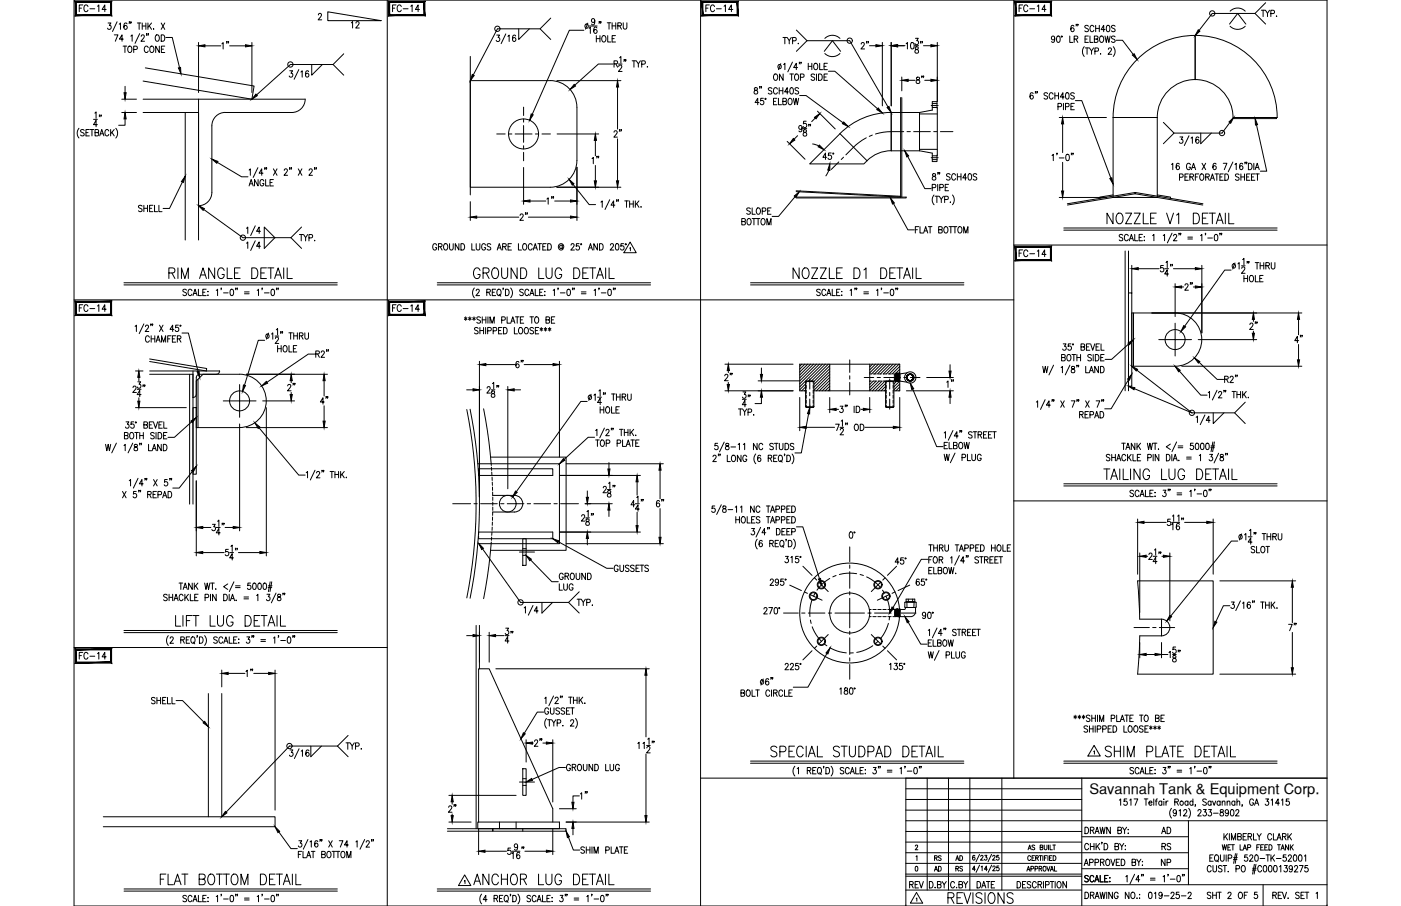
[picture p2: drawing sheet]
<svg xmlns="http://www.w3.org/2000/svg" width="432mm" height="279mm" viewBox="0 0 432 279" stroke-linecap="round" stroke-linejoin="round" font-family="sans-serif">
<defs><g id="words">
<g font-size="6.6">
<text x="340.4" y="70.2">NOZZLE V1 DETAIL</text>
<text x="51.2" y="87.1">RIM ANGLE DETAIL</text>
<text x="145" y="87.1">GROUND LUG DETAIL</text>
<text x="243.4" y="87.1">NOZZLE D1 DETAIL</text>
<text x="53.3" y="194.4">LIFT LUG DETAIL</text>
<text x="236.7" y="234.6">SPECIAL STUDPAD DETAIL</text>
<text x="339.7" y="234.6">SHIM PLATE DETAIL</text>
<text x="48.7" y="274.1">FLAT BOTTOM DETAIL</text>
<text x="145" y="274.1">ANCHOR LUG DETAIL</text>
<text x="291.4" y="279.8">REVISIONS</text>
</g>
<text font-size="6.2" x="160.5" y="190.9">1/4</text>
<g font-size="5.7">
<text x="97.7" y="125.9">4&quot;</text>
<text x="400.8" y="195.8" transform="rotate(-90 400.8 195.8)">7&quot;</text>
<text x="159.5" y="199.7" transform="rotate(-90 159.5 199.7)">34&quot;</text>
<text x="163.7" y="231.4">2&quot;</text>
<text x="137.2" y="251.9">2&quot;</text>
</g>
<g font-size="5.3">
<text x="23.6" y="4.9">FC-14</text>
<text x="119.9" y="4.9">FC-14</text>
<text x="216.6" y="4.9">FC-14</text>
<text x="313.3" y="4.9">FC-14</text>
<text x="107.2" y="9.9">12</text>
<text x="67.4" y="16.2">1&quot;</text>
<text x="264.6" y="16.2">2&quot;</text>
<text x="285.8" y="27.2" transform="rotate(-90 285.8 27.2)">8&quot;</text>
<text x="188.4" y="43.4">2&quot;</text>
<text x="185.9" y="51.9" transform="rotate(-90 185.9 51.9)">1&quot;</text>
<text x="171.8" y="64.2" transform="rotate(-90 171.8 64.2)">1&quot;</text>
<text x="41.6" y="66.7">SHELL</text>
<text x="163.7" y="69.1" transform="rotate(-90 163.7 69.1)">2&quot;</text>
<text x="313.3" y="80.4">FC-14</text>
<text x="368.7" y="90.7" transform="rotate(-90 368.7 90.7)">2&quot;</text>
<text x="23.6" y="97.4">FC-14</text>
<text x="119.9" y="97.4">FC-14</text>
<text x="384.2" y="102.7">2&quot;</text>
<text x="402.5" y="106.9" transform="rotate(-90 402.5 106.9)">4&quot;</text>
<text x="162.3" y="114.7" transform="rotate(-90 162.3 114.7)">6&quot;</text>
<text x="222.2" y="118.5">2&quot;</text>
<text x="92.1" y="121.7" transform="rotate(-90 92.1 121.7)">2&quot;</text>
<text x="205.7" y="157.7" transform="rotate(-90 205.7 157.7)">6&quot;</text>
<text x="23.6" y="204.6">FC-14</text>
<text x="79" y="209.9" transform="rotate(-90 79 209.9)">1&quot;</text>
<text x="279.4" y="275.2">REV</text>
</g>
<g font-size="4.9">
<text x="91.4" y="75.5">TYP.</text>
<text x="294.9" y="120.7" transform="rotate(-90 294.9 120.7)">1&quot;</text>
<text x="188.4" y="177.4">GUSSETS</text>
<text x="173.6" y="238.8">GROUND LUG</text>
<text x="182" y="247.6" transform="rotate(-90 182 247.6)">1&quot;</text>
<text x="357" y="258.2">AD</text>
<text x="357.4" y="263.2">RS</text>
<text x="357" y="268.1">NP</text>
</g>
<text font-size="4.5" x="335.7" y="244.9">Savannah Tank &amp; Equipment Corp.</text>
<g font-size="4.4">
<text x="287.2" y="269.9">AD</text>
<text x="287.2" y="266.7">RS</text>
<text x="293.9" y="269.9">RS</text>
<text x="293.9" y="266.7">AD</text>
</g>
</g></defs>
<!-- layer: 0 -->
<g fill="none" stroke="#000" stroke-width=".31">
<path d="M22.8 0h386.2v279.4h-386.2zM119.4 0v279.4M215.9 0v279.4M312.5 0v240M312.5 75.6h96.5M22.8 92.5h289.7M275.8 117.3h.1M275.8 116.8l.1 .5M275.9 117.3h.1M275.9 117.3l-.1-.5 .1 .6M275.9 117.3v.1M275.9 115.4l.1 2.1"/>
<path d="M275.9 117.4l.1 .1M276 115.5l-.3 .2v1.5l.2 .1M276 115.5l.1 1.8M276 115.5h.1M276 117.5h.1M276.1 115.3h.1M276.1 115.3l.1 2.2M276.1 115.3l-.1 .2M276.1 117.3l-.1 .2M276.1 117.3h.1M276.1 117.3l.1 .2M276.1 115.3l.1 .2"/>
<path d="M276.2 117.5h.1M276.2 115.5l.1 1.8M276.2 115.5h.1M276.2 115.5l.2 1.8M276.3 115.3h.1M276.3 115.3l.1 2.2M276.3 115.3l-.1 .2M276.3 117.3l-.1 .2M276.3 117.3h.1M276.4 115.3l.1 2.2M276.4 117.3v.2M276.4 115.3v.2"/>
<path d="M276.4 117.5h.1M276.4 115.5l.1 1.8M276.4 115.5h.1M276.5 115.5l.1 1.8M276.5 115.3h.1M276.5 115.3l.2 2.2M276.5 115.3l.1 2.2M276.5 115.3v.2M276.5 117.3v.2M276.5 117.3h.1M276.6 117.3v.2M276.6 115.3l.1 2.2"/>
<path d="M276.6 115.3h-.1M276.6 115.3l.1 .2M276.6 117.5h.1M276.7 115.5l.1 1.9M276.7 117.5h.1M276.7 115.5h.1M276.8 115.3h.1M276.8 115.3l.1 2.2M276.8 115.3l-.1 .2M276.8 117.4l-.1 .1M276.8 117.4h.1M276.8 117.4l.1 .1"/>
<path d="M276.8 115.3l.1 .2M276.9 117.5h.1M276.9 115.5l.1 1.9M276.9 115.5h.1M277 115.3h.1M277 115.3l.1 2.2M277 115.3l-.1 .2M277 117.4l-.1 .1M277 117.4h.1M277 115.3l.2 2.2M277 117.4l.1 .1M277 115.3l.1 .2"/>
<path d="M277.1 117.5h.1M277.1 115.5l.1 1.9M277.1 115.5h.1M277.1 115.5l.2 1.9M277.2 115.3l.1 1.5zM277.2 115.3h.1M277.2 115.3l-.1 .2M277.2 117.4v.1M277.2 117.4h.1M277.3 115.3v.7M277.3 117.4v.1M277.3 115.3v.1"/>
<path d="M277.3 116v1.5l2.2 .4M279.4 116.7l.2-1a1.06 1.06 0 0 0 .5 1.6M279.5 115l-2.2 .3M279.6 115.7a1.12 1.12 0 0 0 .3 1.8 1.12 1.12 0 0 0 1.6-.7 1.12 1.12 0 0 0-1.1-1.4 1.02 1.02 0 0 0-.8 .9 1.02 1.02 0 0 0 .5 1M281.2 115.7l.3 .8-.2 .6-.5 .2-1-.2-.2-.9 .6-.7 1 .2 .3 .8-.6 .8-.6 .1-.4-.3-.3-.8 .6-.8 1 .2 .3 .9-.5 .7-.7 .1-.4-.3-.3-.8 .6-.8 1 .2 .3 .9-.6 .7-.5 .1-.6-.3-.2-.9 .7-.7 .9 .2 .3 .8-.2 .5-.5 .4-1-.3-.3-.7 .2-.4 .8-.6 .8 .4 .2 .9-.8 .7-.9-.3-.2-.5 .1-.7 .4-.4 .6-.1 .8 .7v.6l-.3 .5-.5 .2-.6-.1M312.5 154.5h96.5M22.8 199.7h96.6M215.9 240h193.1M279.2 240v39.4M285.8 240v34.5M292.3 240v34.5M298.9 240v34.5"/>
<path d="M308.8 240v34.5M333.4 240v39.4M279.2 253.1h129.8M279.2 259.7h54.2M279.2 256.4h54.2M279.2 249.8h54.2M279.2 246.5h54.2M279.2 243.2h54.2M333.4 258h32.9M366.3 253.1v19.7M279.2 266.3h54.2M279.2 274.5h54.2"/>
<path d="M279.2 269.6h54.2M279.2 270.2h54.2M279.2 263h87.1M333.4 272.8h75.6M333.4 267.9h32.9M389.3 272.8v6.6"/>
<circle cx="280.6" cy="116.4" r="1.17"/>
<circle cx="280.6" cy="116.4" r="1.74"/>
</g>
<!-- layer: DIM -->
<g fill="none" stroke="#000" stroke-width=".31">
<path d="M33.3 7.1h.9l-.5 .7a.6 .6 0 0 1 .5 1 .6 .6 0 0 1-1.1-.1M35.2 10.8h1.1l-.8 1.9M36.1 6.7l-1.4 3M36.7 7.5l.4-.4v2M37.9 14.2h1.2M38 12.1h-1.2l.8-1.3v1.9M38.5 14.2v2M39.1 7.4l-.4-.3a1.14 1.14 0 0 0 0 2 .57 .57 0 0 0 .5-.9 .57 .57 0 0 0-1-.1v.3M39.7 14.3l.2-.1a1 1 0 0 1 .8 1 1 1 0 0 1-.8 1 1.26 1.26 0 0 1-.2-1.9zM39.9 6.8l-.1 .5M40.3 11.1l.4-.3v1.9M40.4 6.8l-.1 .5"/>
<path d="M41.2 15.3l1-.1 .1-.3-.1-.6-1-.1v2M42.3 7.1h1.1M42.9 7.1v2M43.1 10.4l-1.5 3M43.5 11.2l.3-.4h.5l.2 .3-.3 .7-.8 .9h1.2M43.8 7.1v2M43.8 8h1.2M45 7.1v2M45.3 10.5l-.2 .4M45.6 7.1v2M45.7 14.7a.62 .62 0 0 0-.8-.5 .62 .62 0 0 0-.4 .8v.5a.62 .62 0 0 0 .4 .7 .62 .62 0 0 0 .8-.5M45.8 10.5h-.2h.2l-.2 .4"/>
<path d="M46 7.9l.7 1.2M46.5 14.3l.1-.1a1 1 0 0 1 .9 1 1 1 0 0 1-.9 1 1.28 1.28 0 0 1-.1-1.9zM46.7 7.1l-1.1 1.3M47.3 8.9v.2zM48.2 10.8h.1a1 1 0 0 1 .8 .9 1 1 0 0 1-.8 1 1.29 1.29 0 0 1-.1-1.9zM49.1 14.2v2l-1.1-2v2M49.7 10.8a.99 .99 0 0 1 1.1 .9 .99 .99 0 0 1-1.1 1zM49.7 7.1l1.1 2M49.7 15.2h.7M50.8 14.2h-1.1v2h1.1M50.8 7.1l-1.1 2M51.1 11.6h2l2.2 9.2"/>
<path d="M61.2 13.1v15.4M63.2 14.1h4.9M70.8 14.1h4.9M77.6 13.1v15.4M96.1 19.9v3.3l3.3-3.3M98.1 4.6l.3-.5h.4l.3 .4-.3 .7-.8 .9h1.2M105.9 16.6l-3.2 3.3M153.1 10.8h.9l-.5 .8a.6 .6 0 0 1 .5 .9 .6 .6 0 0 1-1.1-.1M155.9 10.5l-1.4 3M156.5 11.2l.4-.4v2M158.9 11.1l-.3-.3a1.12 1.12 0 0 0-.1 2 .58 .58 0 0 0 .5-.8 .58 .58 0 0 0-1-.1v.2M159.9 8.9v3.3l3.3-3.3"/>
<path d="M169.7 12.2l-3.2-3.3h-13.2l-7.4 14.2M169.7 5.6l-3.2 3.3M180 9.3h-4.5l-11.5 26M181.2 7.1l-.8 1.9M181.6 8.7l.3-.4v2M181.6 8h2.4M183.3 6.4a.56 .56 0 0 1-.9 .4 .56 .56 0 0 1 .1-1l.3-.1a1.07 1.07 0 0 1 .6 1 1.07 1.07 0 0 1-.7 1l-.3-.3M183.8 11v2M183.8 11.9h1.1M184 8.6l-.4-.3a1.09 1.09 0 0 0-.6 1 1.09 1.09 0 0 0 .6 1 .56 .56 0 0 0 .5-.5 .56 .56 0 0 0-.5-.6 .56 .56 0 0 0-.6 .5M184.7 6.8l-.1 .4M184.9 11v2"/>
<path d="M185.2 6.8l-.1 .4M185.8 11.1l.1-.1a1 1 0 0 1 .9 1 1 1 0 0 1-.9 1 1.27 1.27 0 0 1-.1-1.9zM187.2 7h1.1M187.3 11v2h1M187.7 7v2M188.7 8h1.1M188.7 7v2M188.7 11.9h.6M188.9 19.7h-4.5l-7.2 6.6M189.3 19.7l.9-.1 .1-.7-1-.1v1.9M189.7 11h-1v2h1M189.8 7v2"/>
<path d="M189.8 19.7l.6 1M190.4 8l1-.1 .1-.7-1.1-.2v2M190.6 19.7h1.1M191 17.8l.4-.4v2M191 8l.5 1M192.1 7v1.4l.5 .6 .5-.3 .1-1.7M192.4 18.5h-.1h.1l-.1 .4M192.9 18.5l-.1 .4M194.8 18.8h1.1M195.4 18.8v1.9M196.1 18.8l.6 .9v1M197.4 18.8l-.7 .9"/>
<path d="M197.8 19.8l1-.2-.1-.8h-.9v1.9M240.6 19.6l-.7 1.9M241.3 11.6h1.1M241.5 19.9l.4-.4v2M241.9 11.6v1.9M242.6 11.6l.6 .9v1M243.9 11.6l-.7 .9M244.2 19.2l-1.4 3M244.3 12.6l.9-.1 .1-.8-1-.1v1.9M245.4 9.3l3.3 3.3M246 13.4v.1zM246.5 19.2l-.2 .5"/>
<path d="M247 19.2h-.2h.2l-.2 .5M248.7 12.6h13.2l11.8 20.4M248.7 12.6l-3.3 3.2M249.1 19.5v2M250.2 19.5v2M251.1 19.6l.1-.1a1 1 0 0 1 .9 1 1 1 0 0 1-.9 1 1.26 1.26 0 0 1-.1-1.9zM252.6 19.5v2h1M254 15.8l2.6-3.2 2.5 3.2M254.2 11.8a3.3 3.3 0 0 1 4.7 0M254.2 16.5a3.3 3.3 0 0 0 4.7 0M255 19.5h-1v2h1M271.9 13.1v19.5"/>
<path d="M274.7 13.1v19.5M276.6 14.1h2.3M279.3 13.5l.4-.4v2M280.9 13.2l.2-.1a1.07 1.07 0 0 1 .7 1 1.07 1.07 0 0 1-.7 1l-.2-.1-.3-.8zM282 14.1h1.1M282.2 11.8h.8l-.5 .8a.6 .6 0 0 1 .5 .9 .6 .6 0 0 1-1-.1M282.2 14.5v.6a.72 .72 0 0 1 .8 .4 .72 .72 0 0 1-.3 .9 .64 .64 0 0 1-.8-.7 .64 .64 0 0 1 .9-.5l.2-.3-.1-.4zM283.8 12.8h-.1h.1l-.1 .5M284.3 12.8l-.2 .5M284.6 14.1h2.3M288.9 13.1v18.2M325.1 11.8a.53 .53 0 0 1-.8 .4 .53 .53 0 0 1-.1-.9 .53 .53 0 0 1 .8 .1l.1 .4a.95 .95 0 0 1-.7 1.3l-.3-.3"/>
<path d="M325.9 11.2l.4-.1a1.15 1.15 0 0 1-.2 2l-.4-.4-.1-.5zM329.7 11.1v2h1M331 8.1l-.3-.3a1.11 1.11 0 0 0-.1 2 .55 .55 0 0 0 .5-.5 .55 .55 0 0 0-.5-.6 .55 .55 0 0 0-.6 .4M331.1 12h.9l.1-.7-1-.2v2M331.6 12l.6 1.1M331.8 7.5h-.2h.2l-.2 .5M332.3 7.5l-.2 .5M334.2 14.4a2.3 2.3 0 0 0 0 3M334.4 12h.6M334.5 14.8h1.1M335 14.8v1.9M335.4 8.1l-.4-.3-.5 .1-.1 .6 .9 .5 .1 .5-.4 .3-.7-.3"/>
<path d="M335.4 11.1h-1v2h1M335.8 14.8l.6 .9v1M335.9 11.1v2h1M337.1 14.8l-.7 .9M337.1 8.3a.62 .62 0 0 0-.7-.5 .62 .62 0 0 0-.5 .8v.4a.62 .62 0 0 0 .5 .8 .62 .62 0 0 0 .7-.5M337.3 12h.9l.1-.7-1-.2v2l1-.2 .1-.5-.4-.4M337.5 15.8l.9-.1 .1-.8-1-.1v1.9M337.7 7.8v2M337.7 8.8h1.1M338.8 7.8v2M339.2 11.2l.2-.1a1 1 0 0 1 .8 1 1 1 0 0 1-.8 1 1.29 1.29 0 0 1-.2-1.9zM339.2 16.6v.1z"/>
<path d="M340.6 9.1h-1.2l.8-1.3v2M340.6 11.1l.4 2 .4-2 .4 2 .4-2M341.2 7.9l.2-.1a1.07 1.07 0 0 1 .7 1 1.07 1.07 0 0 1-.7 1 1.4 1.4 0 0 1-.2-1.9zM341.6 15.2l.3-.4h.3l.4 .3-.3 .7-.8 .9h1.1M343.1 14.4a2.24 2.24 0 0 1 0 3M343.7 8.1l-.4-.3-.7 .3 .1 .5 1 .6v.3l-.4 .3-.7-.3M343.7 11.4l-.4-.3-.7 .3v.4l1.1 .7v.3l-.4 .3-.7-.3M344 12.4h2l3.3 4.4M378.9 7.4l2.6-3.3 2.5 3.3M379.1 8.1a3.3 3.3 0 0 0 4.7 0M379.1 3.4a3.3 3.3 0 0 1 4.7 0M386.8 4.1l3.3 3.3"/>
<path d="M386.8 4.1h-13.2l-4 5.3M388.7 3.2h1.2M389.3 3.2v1.9M390 3.2l.7 .9v1M390.1 .8l-3.3 3.3M391.3 3.2l-.6 .9M391.7 4.2l1-.1v-.8l-1-.1v1.9M393.4 4.9v.2zM24.3 39.6a2.31 2.31 0 0 0 0 3M27.5 39.9h-1v2h1M27.8 39.9h1.1M28.3 39.9v2"/>
<path d="M28.8 36.8h1.2M29.2 34.9l.4-.4v2M30 38.4h-1.2l.8-1.3v2M30.7 35.5l-.1 .5M31.2 35.5h-.1h.1l-.1 .5M34.1 39.9v2M35.2 39.9l-1.1 1.4M35.7 39.6a2.31 2.31 0 0 1 0 3M37.5 30.6h4.6M37.5 34.7h4.6M38.5 36.7v1.9h-1.9M38.5 26.6v2"/>
<path d="M89.3 21.8h.9l-.5 .8a.6 .6 0 0 1 .5 .9 .6 .6 0 0 1-1.1-.1M92.1 21.5l-1.4 2.9M92.7 22.2l.4-.4v2M95.1 22.1l-.3-.3a1.11 1.11 0 0 0-.1 2 .55 .55 0 0 0 .6-.5 .55 .55 0 0 0-.5-.6 .55 .55 0 0 0-.6 .4M105.9 23.2l-3.2-3.3h-13.2l-10.4 9.4M171.6 24.9h19.8M190.3 26.8v13M190.7 20.5l.1-.3 .5-.1 .3 .5-1 1.4h1.1M199.5 20.5v.2zM232.6 27.1v.6a.72 .72 0 0 1 .8 .4 .72 .72 0 0 1-.3 .9 .63 .63 0 0 1-.7-.7 .63 .63 0 0 1 .8-.5l.2-.3v-.4zM233.9 31.6h-1.2l.8-1.3v2M234.3 26.8h-.2h.2l-.2 .4"/>
<path d="M234.7 26.8l-.1 .4M235.3 30.3h-.8l-.1 .9a.61 .61 0 0 1 .9 0 .61 .61 0 0 1-.1 .9 .61 .61 0 0 1-.9-.2M237.9 27.3l-.4-.3-.7 .3 .2 .5 .8 .4v.7l-.6 .1-.4-.3M238.4 31.3h.6M238.7 22.9l.2-.1a1 1 0 0 1 .8 1 1 1 0 0 1-.8 1 1.27 1.27 0 0 1-.2-1.9zM239.4 30.3h-1v2h1M239.6 27.5a.61 .61 0 0 0-.8-.5 .61 .61 0 0 0-.4 .8v.5a.61 .61 0 0 0 .5 .7 .61 .61 0 0 0 .7-.5M239.9 30.3v2h1M240.2 27v2M240.2 28h1.1M241.3 31.3l.9-.1 .1-.7-1-.2v2l1-.2v-.6l-.3-.2M241.3 27v2"/>
<path d="M241.4 22.8v2l-1.2-2v2M243 28.3h-1.2l.8-1.3v2M243.2 30.4l.2-.1a1.02 1.02 0 0 1 .8 1 1.02 1.02 0 0 1-.8 1 1.27 1.27 0 0 1-.2-1.9zM243.4 22.8h1.2M243.7 27.1l.2-.1a1.07 1.07 0 0 1 .6 1 1.07 1.07 0 0 1-.6 1 1.35 1.35 0 0 1-.2-1.9zM244 22.8v2M244.5 30.3l.4 2 .4-2 .4 2 .4-2M245.2 22.9l.1-.1a1 1 0 0 1 .9 1 1 1 0 0 1-.9 1 1.29 1.29 0 0 1-.1-1.9zM245.8 20.8h-1.2l.8-1.3v2M246.1 27.3l-.4-.3-.7 .3 .2 .5 .9 .6v.3l-.4 .3-.7-.3M246.5 29.5h1.9l11.4 8.4M246.7 23.8l1-.1 .1-.7-1.1-.2v2"/>
<path d="M247.2 39.3a.53 .53 0 0 1-.7 .4 .53 .53 0 0 1-.2-.8 .53 .53 0 0 1 .8 .1l.1 .3a.95 .95 0 0 1-.6 1.4l-.3-.3M247.5 39.7h1.1M248.5 37.4h-.8l-.1 .8a.61 .61 0 0 1 .9 .1 .61 .61 0 0 1-.1 .8 .61 .61 0 0 1-.9-.1M249.1 20.5h1.1M249.4 38.4h-.2h.2l-.2 .5M249.8 38.4l-.1 .5M251.1 23.1l-.4-.3-.7 .3 .1 .5 .9 .4 .1 .5-.4 .3-.7-.3M251.3 36.4l-1.1 1.1M251.7 22.8v2M251.9 34.3l5.5 5.5M252.3 22.8a1 1 0 0 1 1.1 1 1 1 0 0 1-1.1 1zM254 20.5h.6"/>
<path d="M254 23.7h.6M255 22.8h-1v2h1M255.3 22h2l13.2 11.5M277.9 23.7v4.3M318.4 28.9l-.5-.3a1.13 1.13 0 0 0 .1 2 .58 .58 0 0 0 .5-.9 .58 .58 0 0 0-1-.1v.3M319.2 28.3h-.2h.2l-.2 .5M319.7 28.3h-.2h.2l-.2 .5M322.9 28.9l-.4-.3-.7 .3 .1 .4 .9 .5a.48 .48 0 0 1-.3 .8l-.7-.3M324.6 29.1a.62 .62 0 0 0-.8-.5 .62 .62 0 0 0-.4 .7v.5a.62 .62 0 0 0 .4 .8 .62 .62 0 0 0 .8-.5M325.1 28.6v2M325.1 29.5h1.1M326.1 32.9l.9-.1v-.8l-.9-.1v1.9"/>
<path d="M326.2 28.6v2M326.5 36.2h14.5M327.5 38.2v8.9M327.8 31.9v1.9M328 29.9h-1.2l.8-1.3v2M328.4 32.9l1-.1v-.8l-1-.1v1.9M328.6 28.7l.4-.1a1.15 1.15 0 0 1-.1 2l-.4-.4-.1-.5zM330.1 32.8h.6M331.1 28.9l-.4-.3-.7 .3 .2 .4 .8 .5 .1 .5-.4 .3-.7-.3M331.1 31.9h-1v1.9h1M331.4 31h2l9 23.9M358.6 37.7l3.2 3.3-3.2 3.3"/>
<path d="M379 37.8l-2.4 3.2h-14.8M387.3 38.5l3.1 14.3h-1.9M26 40.2l-.5-.3-.7 .3 .2 .5 1 .7v.2l-.5 .3-.7-.3M26.5 40.9h.6M29.3 40.9l1-.1v-.8l-1-.1v2l1-.1 .1-.5-.4-.4M30.7 41.9l.7-2 .6 2M31 41.3h.8M33.5 40.4a.61 .61 0 0 0-.7-.5 .61 .61 0 0 0-.5 .8v.5a.61 .61 0 0 0 .5 .7 .61 .61 0 0 0 .7-.5M34.5 40.8l.7 1.1M56.2 56.1l-4 8.2h-1.9M67 50.1l7.5 4.4h1.9M76.8 52.5l.4-.4v2"/>
<path d="M76.8 57.3l.6-1.9 .6 1.9M77 56.7h.8M79.5 51.7l-1.5 3M79.5 55.4v1.9l-1.1-1.9v1.9M81.1 53.4h-1.2l.8-1.3v2M81.3 55.8a.61 .61 0 0 0-.7-.4 .61 .61 0 0 0-.5 .7v.5a.61 .61 0 0 0 .6 .7 .61 .61 0 0 0 .6-.7h-.4M81.7 51.8l-.1 .5M81.9 55.4v1.9h.9M82.2 51.8h-.2h.2l-.2 .5M83.2 56.3h.7M84.3 55.4h-1.1v1.9h1.1M84.3 52.1l1.1 2"/>
<path d="M85.4 52.1l-1.1 2M87.6 52.6l.3-.5h.4l.3 .4-1.1 1.6h1.1M89.4 51.8l-.2 .5M89.9 51.8h-.2h.2l-.2 .5M91.9 52.1l1.1 2M93 52.1l-1.1 2M95.3 52.6l.3-.5h.3l.3 .4-1 1.6h1.1M97 51.8l-.1 .5M97.5 51.8l-.1 .5M161.4 51.6v11.4M171.6 57.7h19.8M171.7 41.3h12.8"/>
<path d="M176.6 56.9l5 6.2h2M177.8 51.6v16.4M183.5 43.3v4.7M183.5 51v4.8M190.3 42.8v13M242.6 43.6l5.5 5.5M245.8 41.8l-1.1 1.1M247.7 40.1v.6a.72 .72 0 0 1 .8 .4 .72 .72 0 0 1-.3 .9 .64 .64 0 0 1-.7-.7 .64 .64 0 0 1 .8-.6l.3-.2-.1-.4zM250.5 44.4l1.8 .6M254.8 48.5h-1.2l.8-1.3v2M255.4 52.5l-.9 1.7M256.2 47.2h-.8l-.1 .8a.62 .62 0 0 1 .9 .1 .62 .62 0 0 1-.1 .9 .62 .62 0 0 1-.9-.2"/>
<path d="M279.8 48.2l5.2 10h2M287.3 57.9l1-.1v-.9h-1v1.9M287.5 53.7v.5a.73 .73 0 0 1 .8 .4 .73 .73 0 0 1-.3 .9 .64 .64 0 0 1-.7-.6 .64 .64 0 0 1 .8-.6l.3-.3-.1-.3zM289 56.9v1.9M289.2 53.3l-.2 .4M289.6 53.3h-.1h.1l-.1 .4M289.6 57.9l1-.1 .2-.3-.2-.6h-1v1.9M291.3 57.8h.7M292.4 56.9h-1.1v1.9h1.1M292.8 53.8l-.4-.2-.5 .1v.6l.8 .4 .1 .5-.4 .3-.7-.3M294.5 54a.62 .62 0 0 0-.7-.4 .62 .62 0 0 0-.5 .7v.5a.62 .62 0 0 0 .5 .7 .62 .62 0 0 0 .7-.4M295.1 53.6v1.9"/>
<path d="M295.1 54.5h1.1M296.2 53.6v1.9M297.9 54.9h-1.2l.8-1.3v1.9M298.6 53.7l.2-.1a1.09 1.09 0 0 1 .7 .9 1.09 1.09 0 0 1-.7 1l-.2-.1-.3-.7zM301.1 53.8l-.4-.2-.8 .2 .2 .5 .9 .5-.1 .6-.6 .1-.4-.3M324.2 47.9l.4-.3v2M325.8 47.3h-.1h.1l-.1 .5M326.5 48.7h1.4M327.5 50.1v8.8M328.7 47.7l.4-.1a1.14 1.14 0 0 1-.1 2l-.3-.2-.2-.7zM330.3 47.3h-.2h.2l-.2 .5M330.8 47.3l-.2 .5"/>
<path d="M361.1 50.7l.4-.3v1.9M363.5 50.6l-.5-.2a1.14 1.14 0 0 0 .1 1.9 .58 .58 0 0 0 .4-.8 .58 .58 0 0 0-.9-.1l-.1 .3M363.5 54.7l1-.1 .2-.3-.2-.6-1-.1v2M363.7 42.2h.8l-.4 .8a.6 .6 0 0 1 .4 .9 .6 .6 0 0 1-1-.1M365.2 54.6h.6M366.2 53.6h-1v2h1M366.5 41.9l-1.5 3M366.7 54.6l1-.1 .1-.7-1.1-.2v2M366.9 50.8a.61 .61 0 0 0-.8-.4 .61 .61 0 0 0-.4 .7v.5a.61 .61 0 0 0 .6 .7 .61 .61 0 0 0 .6-.7h-.4M367.1 42.6l.4-.4v2M367.2 52.3l.7-1.9 .6 1.9M367.3 54.6l.6 1"/>
<path d="M367.5 51.7h.7M368.4 54.6h.6M369.4 53.6h-1v2M369.5 42.5l-.3-.3a1.11 1.11 0 0 0-.1 2 .55 .55 0 0 0 .5-.5 .55 .55 0 0 0-.5-.6 .55 .55 0 0 0-.6 .4M370.1 53.7l.1-.1a1 1 0 0 1 .9 1 1 1 0 0 1-.9 1 1.26 1.26 0 0 1-.1-1.9zM370.1 41v3.3l3.3-3.3M370.5 50.4l1.1 1.9M371.6 54.6l1-.1v-.7l-1-.2v2M371.6 50.4l-1.1 1.9M372.2 54.6l.5 1M373 55.6l.7-2 .6 2M373.3 54.9h.8"/>
<path d="M374.5 53.6h1.1M374.8 50.6l-.3-.2a1.09 1.09 0 0 0-.7 .9 1.09 1.09 0 0 0 .6 1 .58 .58 0 0 0 .5-.8 .58 .58 0 0 0-1-.1l-.1 .3M375 53.6v2M376 54.6h.6M377 50.4h1.1l-.8 1.9M377 53.6h-1v2h1M377.5 53.6a1 1 0 0 1 1.2 1 1 1 0 0 1-1.2 1zM380 50l-1.5 3M380.6 50.7l.4-.3v1.9M381.9 53.9l-.4-.3-.7 .3 .1 .5 .9 .5-.1 .6-.5 .1-.4-.3M382.5 54.6h1.1M382.5 53.6v2"/>
<path d="M383 50.6l-.5-.2a1.14 1.14 0 0 0 .1 1.9 .58 .58 0 0 0 .5-.8 .58 .58 0 0 0-1-.1v.3M383.6 53.6v2M383.8 50.1h-.2h.2l-.2 .4M384.2 54.6h.7M384.3 50.1l-.2 .4M384.8 50.4a1 1 0 0 1 1.1 .9 1 1 0 0 1-1.1 1zM385.3 53.6h-1.1v2h1.1M385.7 54.6h.7M386.4 50.4v1.9M386.8 53.6h-1.1v2h1.1M386.8 52.3l.7-1.9 .6 1.9M387 53.6h1.1"/>
<path d="M387.1 51.7h.8M387.6 53.6v2M62.8 64.6l12.1 8.7h14.8M76 70.4l.4-.4v2M76 75l.4-.4v2M78.7 69.6l-1.4 3M78.7 74.3l-1.4 3M80.3 71.3h-1.2l.8-1.3v2M80.3 75.9h-1.2l.8-1.3v2M81.4 70l3.3 3.3-3.3 3.3zM89.7 73.3l3.2 3.3M92.9 70l-3.2 3.3"/>
<path d="M134.6 75.6a.61 .61 0 0 0-.8-.5 .61 .61 0 0 0-.4 .8v.5a.61 .61 0 0 0 .6 .7 .61 .61 0 0 0 .6-.7h-.4M135.1 76.1l1-.1 .1-.7-1.1-.2v2M135.7 76.1l.5 1M137 75.2l.2-.1a1 1 0 0 1 .8 1 1 1 0 0 1-.8 1 1.26 1.26 0 0 1-.2-1.9zM138.6 75.1v1.4l.4 .6 .6-.3 .1-1.7M141.4 75.1v2l-1.1-2v2M142.1 75.1a1 1 0 0 1 1.1 1 1 1 0 0 1-1.1 1zM144.9 62.2v5.8M145.4 75.1v2h1M146.8 75.1v1.4l.5 .6 .5-.3 .1-1.7M146.9 67h13M149.6 75.6a.61 .61 0 0 0-.7-.5 .61 .61 0 0 0-.4 .8v.5a.61 .61 0 0 0 .6 .7 .61 .61 0 0 0 .5-.7h-.4"/>
<path d="M151.3 75.4l-.4-.3-.6 .1-.1 .6 .9 .5 .2 .5-.4 .3-.8-.3M153.2 77.1l.7-2 .6 2M153.5 76.5h.8M154.9 76.1l1-.1 .1-.7-1.1-.2v2M155.5 76.1l.5 1M156.6 76.1h.6M157.6 75.1h-1v2h1M159.8 75.1v2h.9M161.4 75.2l.1-.1a1 1 0 0 1 .9 1 1 1 0 0 1-.9 1 1.28 1.28 0 0 1-.1-1.9zM162.9 67h12.9M163.3 62h4.9M164 75.6a.61 .61 0 0 0-.7-.5 .61 .61 0 0 0-.5 .8v.5a.61 .61 0 0 0 .5 .7 .61 .61 0 0 0 .7-.5"/>
<path d="M164.3 77.1l.7-2 .6 2M164.6 76.5h.8M165.8 75.1h1.1M166.3 75.1v2M167.3 76.1h.6M168.3 75.1h-1v2h1M168.8 75.1a1 1 0 0 1 1.2 1 1 1 0 0 1-1.2 1zM171 62h4.8M173.3 75.9l-.1-.2a.49 .49 0 0 0-.7 .4 .49 .49 0 0 0 .7 .4l.1-.1M173.3 75.6l.1 1a.84 .84 0 0 0 .2-1.1 .84 .84 0 0 0-1.1-.3 .84 .84 0 0 0-.4 1.1 .83 .83 0 0 0 .5 .7 .83 .83 0 0 0 .9-.2M176 75.6l.3-.5 .5 .1 .2 .3-.3 .7-.8 .9h1.1M178.5 75.1h-.8l-.1 .9a.61 .61 0 0 1 .9 0 .61 .61 0 0 1-.1 .9 .61 .61 0 0 1-.9-.2"/>
<path d="M181.3 77.1l.7-2 .6 2M181.6 76.5h.8M184.1 75.1v2l-1.1-2v2M184.8 75.1a.99 .99 0 0 1 1.1 1 .99 .99 0 0 1-1.1 1zM185.2 62.3l.4-.3v1.9M187.9 61.6l-1.4 3M188.1 75.6l.3-.5 .5 .1 .2 .3-.3 .7-.8 .9h1.2M189.5 63.3h-1.2l.8-1.3v1.9M189.9 75.2h.6l.2 .3v1.2l-.4 .4-.6-.4zM190.2 61.7h-.2h.2l-.2 .4M190.6 61.7l-.1 .4M192.2 75.1h-.8l-.1 .9a.61 .61 0 0 1 .9 0 .61 .61 0 0 1-.1 .9 .61 .61 0 0 1-.9-.2"/>
<path d="M192.6 62h1.1M193.1 62v1.9M194.1 62v1.9M194.1 62.9h1.1M195.2 62v1.9M195.8 62v1.9M196.2 62.8l.7 1.1M196.9 62l-1.1 1.3M197.6 63.8v.1zM228.6 68.3l1-.1 .1-.6-1.1-.2v2l1.1-.2v-.5l-.4-.4M230.5 67.5l.2-.1a1 1 0 0 1 .8 1 1 1 0 0 1-.8 1 1.28 1.28 0 0 1-.2-1.9zM231.3 64.4l-.4-.3-.6 .1-.1 .6 1 .5 .1 .5-.4 .3-.8-.3"/>
<path d="M231.8 64.1v2h1M231.8 67.4h1.1M232.4 67.4v2M233.1 67.4h1.1M233.4 64.2l.2-.1a1 1 0 0 1 .8 1 1 1 0 0 1-.8 1 1.27 1.27 0 0 1-.2-1.9zM233.7 67.4v2M234.8 67.5l.2-.1a1 1 0 0 1 .8 1 1 1 0 0 1-.8 1 1.26 1.26 0 0 1-.2-1.9zM234.9 65.2l1.1-.2-.1-.8-1-.1v2M236.4 69.4v-2l.6 2 .6-2v2M236.6 65h.6M237.6 64.1h-1v2h1M245 60.7l-5.1 6h-1.9"/>
<path d="M275.4 62.8l4.4 8.1h2M282.1 70.8h.6M283.1 69.9h-1v2M283.5 69.9v2h1M284.7 71.9l.6-2 .6 2M284.9 71.2h.8M286.1 69.9h1.1M286.7 69.9v2M287.9 60.1a2.24 2.24 0 0 0 0 3M288.2 60.5h1.1M288.8 60.5v2M289.3 70.8l1-.1v-.6l-1-.2v2l1-.2v-.7l-.3-.2"/>
<path d="M289.5 60.5l.6 .9v1.1M290.8 60.5l-.7 .9M291.1 61.5l1-.1v-.8l-1-.1v2M291.2 70l.2-.1a1 1 0 0 1 .8 1 1 1 0 0 1-.8 1 1.24 1.24 0 0 1-.2-1.9zM292.5 69.9h1.1M292.9 62.3v.2zM293.1 69.9v2M293.6 60.1a2.3 2.3 0 0 1 0 3M293.8 69.9h1.1M294.3 69.9v2M295.5 70l.2-.1a1 1 0 0 1 .8 1 1 1 0 0 1-.8 1 1.26 1.26 0 0 1-.2-1.9zM297 71.9v-2l.7 2 .6-2v2"/>
<path d="M326.5 60.9h14.5M327.9 70.3h65.7M327.9 71h65.7M346.1 72.6l-.4-.3-.7 .3 .1 .4 .8 .4 .2 .3v.3l-.4 .3-.7-.3M347.7 72.7a.62 .62 0 0 0-.7-.4 .62 .62 0 0 0-.5 .7v.5a.62 .62 0 0 0 .5 .7 .62 .62 0 0 0 .7-.4M348.1 74.3l.6-2 .6 2M348.3 73.6h.8M349.7 72.3v2h1M351.1 73.2h.6M352.1 72.3h-1v2h1M352.7 72.9v.2zM352.7 74.1v.2z"/>
<path d="M355.2 72.7l.4-.4v2M358.5 72.7l.4-.4v2M361.2 71.9l-1.4 3M361.7 72.7l.3-.4h.4l.3 .4-1.1 1.6h1.2M366.1 73.1h1.4M366.1 73.7h1.4M370 72.7l.4-.4v2M372.2 73.4h1.5M374.5 72.4l.2-.1a1.07 1.07 0 0 1 .7 1 1.07 1.07 0 0 1-.7 1 1.41 1.41 0 0 1-.2-1.9zM38.2 87.2h65.7M38.2 87.9h65.7M44.3 99.9l-1.4 3"/>
<path d="M46.6 100h-.2h.2l-.2 .5M47.1 100h-.2h.2l-.2 .5M57.5 89.5l-.4-.3-.6 .1-.1 .6 .9 .4 .2 .6-.4 .3-.7-.3M59.2 89.7a.62 .62 0 0 0-.8-.5 .62 .62 0 0 0-.4 .7v.5a.62 .62 0 0 0 .4 .8 .62 .62 0 0 0 .8-.5M59.5 91.2l.6-2 .6 2M59.7 90.5h.8M61.2 89.2v2h.9M62.5 90.1h.6M63.5 89.2h-1v2h1M64.1 89.9v.1zM64.1 91v.2zM66.7 89.6l.4-.4v2"/>
<path d="M68.9 90.3h1.4M71.1 89.3l.3-.1a1.07 1.07 0 0 1 .6 1 1.07 1.07 0 0 1-.6 1l-.3-.1-.2-.8zM75.4 90h1.4M75.4 90.6h1.4M79.3 89.6l.4-.4v2M81.5 90.3h1.4M83.7 89.3l.3-.1a1.06 1.06 0 0 1 .6 1 1.06 1.06 0 0 1-.6 1l-.5-.9zM134.8 87.2h65.7M134.8 87.9h65.7M143.1 98l.8 .6M143.5 97.7v1.1M143.9 98l-.8 .6"/>
<path d="M144.4 98l.8 .6M144.8 97.7v1.1M145.2 98l-.8 .6M145.7 98l.8 .6M146.1 97.7v1.1M146.2 88.8a2.3 2.3 0 0 0 0 3M146.5 98l-.8 .6M146.8 89.7l.3-.5h.3l.3 .4-.2 .6-.8 1h1.1M148.1 98l-.4-.3-.7 .3 .1 .4 .9 .5 .1 .5-.4 .3-.7-.3M148.6 97.7v2M148.6 98.6h1.2M149.8 97.7v2"/>
<path d="M150 90.1l1-.1v-.7l-1-.1v2M150.4 97.7v2M150.6 90.1l.6 1.1M151 99.7v-2l.7 2 .6-2v2M151.7 90.1h.7M152.8 89.2h-1.1v2h1.1M153.5 89.3l.1-.1a1 1 0 0 1 .9 1 1 1 0 0 1-.9 1 1.24 1.24 0 0 1-.1-1.9zM153.9 90.8l.4 .6M154.6 98.7l1-.1 .1-.2-.1-.6-1-.1v2M155.8 89.2a1 1 0 0 1 1.1 1 1 1 0 0 1-1.1 1zM156.3 97.7v2h1M157.4 88.8a2.24 2.24 0 0 1 0 3"/>
<path d="M157.4 99.7l.7-2 .6 2M157.6 99h.9M158.9 97.7h1.1M159.4 97.7v2M160.4 98.6h.6M161.3 89.5l-.4-.3-.7 .3 .1 .4 .9 .5-.1 .7-.5 .1-.4-.3M161.4 97.7h-1v2h1M163 89.7a.61 .61 0 0 0-.8-.5 .61 .61 0 0 0-.4 .7v.5a.61 .61 0 0 0 .4 .8 .61 .61 0 0 0 .8-.5M163.3 91.2l.6-2 .7 2M163.3 97.7h1.1M163.5 90.5h.8M163.9 97.7v2"/>
<path d="M165 89.2v2h.9M165.1 97.8l.1-.1a1 1 0 0 1 .9 1 1 1 0 0 1-.9 1 1.26 1.26 0 0 1-.1-1.9zM166.3 90.1h.7M167.4 89.2h-1.1v2h1.1M167.8 89.9h.2zM167.9 91v.2zM168.3 98.6h.9l.1-.7-1-.2v2l1-.2 .1-.5-.4-.4M169.9 98.6h.7M170.5 89.6l.4-.4v2M171 97.7h-1.1v2h1.1M172.7 90.3h1.4M174.9 89.3l.3-.1a1.06 1.06 0 0 1 .6 1 1.06 1.06 0 0 1-.6 1 1.43 1.43 0 0 1-.3-1.9z"/>
<path d="M179.2 90h1.4M179.2 90.6h1.4M183.1 89.6l.4-.4v2M185.3 90.3h1.5M187.6 89.3l.4-.1a1.15 1.15 0 0 1-.2 2 1.43 1.43 0 0 1-.2-1.9zM231.3 87.2h65.8M231.3 87.9h65.8M252.8 89.5l-.4-.3-.7 .3 .2 .4 .8 .5v.7l-.6 .1-.4-.3M254.5 89.7a.61 .61 0 0 0-.7-.5 .61 .61 0 0 0-.5 .7v.5a.61 .61 0 0 0 .4 .8 .61 .61 0 0 0 .8-.5M254.8 91.2l.7-2 .6 2M255.1 90.5h.7M256.5 89.2v2h1"/>
<path d="M257.9 90.1h.6M258.9 89.2h-1v2h1M259.4 89.9h.1zM259.4 91v.2zM262 89.6l.4-.4v2M266.2 90h1.5M266.2 90.6h1.5M270.2 89.6l.3-.4v2M272.4 90.3h1.4M274.6 89.3l.4-.1a1.15 1.15 0 0 1-.2 2l-.4-.4v-.5zM348.8 81.8v8.5M350.8 82.9h6.5"/>
<path d="M355 96.5h46.2M358.6 81.9h-.8l-.1 .8a.61 .61 0 0 1 .9 0 .61 .61 0 0 1-.1 .9 .61 .61 0 0 1-.9-.1M359 82.9h1.2M359.4 80.9l.3-.3v1.9M360.2 84.5h-1.2l.7-1.3v2M360.9 81.6l-.2 .5M361.4 81.6h-.2h.2l-.2 .5M361.7 82.9h6.7M362.2 87.5v10.1M370.4 81.8v20.9M379.4 83.3h-1.9l-12.4 17.3M380.6 81.1l-.7 1.9"/>
<path d="M381.5 81.4l.4-.4v2M382.6 82h1.2M382.7 82.8l.3-.5 .5 .1 .2 .3-.3 .6-.8 1h1.2M383 80.1l.4-.4v1.9M383.4 84.9v2M383.4 85.9h1.1M384.5 80.7l-.2 .5M384.5 84.9v2M385 80.7h-.2h.2l-.2 .5M385.4 85l.2-.1a1 1 0 0 1 .8 1 1 1 0 0 1-.8 1 1.24 1.24 0 0 1-.2-1.9zM386.9 81h1.1M386.9 84.9v2h1"/>
<path d="M387.4 81v2M388.3 85.9h.6M388.4 81v2M388.4 81.9h1.1M389.3 84.9h-1v2h1M389.5 81v2M390.1 81.9l1-.1 .1-.6-1.1-.2v2M390.7 81.9l.6 1.1M391.8 81v1.4l.5 .6 .6-.3v-1.7M400.2 98.5v4.7M41 119.5l.1-.4a.56 .56 0 0 1 .8 .2 .56 .56 0 0 1-.2 .8l-.8 .9h1.1M41.6 100.6l.4-.3v1.9"/>
<path d="M41.8 114.4h2.3M42.5 117.8h.8l-.4 .7a.6 .6 0 0 1 .5 .9 .6 .6 0 0 1-1.1-.1M42.8 116.4v1M44.2 118.8h-.2h.2l-.2 .5M44.7 118.8l-.2 .5M44.8 100.7l.2-.3 .5-.1 .3 .5-1.1 1.4h1.2M46 104a.62 .62 0 0 0-.7-.4 .62 .62 0 0 0-.5 .7v.5a.62 .62 0 0 0 .5 .7 .62 .62 0 0 0 .7-.4M46.6 103.5v2M46.6 104.5h1.1M47.7 103.5v2M48.1 105.5l.6-2 .7 2M48.3 104.9h.8"/>
<path d="M49.1 100.3l1.1 1.9M49.8 105.5v-2l.6 2 .7-2v2M50.2 100.3l-1.1 1.9M51.7 104.5h.6M52.7 103.5h-1v2M53.1 104.5h.7M53.6 101.6h-1.2l.8-1.3v1.9M54.2 103.5h-1.1v2h1.1M54.7 104.5l.9-.1 .1-.7-1-.2v2M55 100.3h-.8l-.1 .8a.61 .61 0 0 1 .9 0 .61 .61 0 0 1-.1 .9 .61 .61 0 0 1-.9-.1M55.2 104.5l.6 1M56.1 102.7h2l2.9 11.8"/>
<path d="M75.9 115.4h25M81.6 104.9h-2l-4.2 13.9M82.8 102.7l-.7 1.9M83.7 103l.4-.4v2M84.8 103.6h1.1M84.9 104.4l.1-.4 .5-.1 .3 .6-1 1.4h1.1M85.2 101.7l.4-.4v2M85.6 106.6v1.9M85.6 107.5h1.1M86.6 102.4h-.1h.1l-.1 .4M86.7 106.6v1.9M87.1 102.4l-.1 .4"/>
<path d="M87.5 106.7l.2-.1a1 1 0 0 1 .8 1 1 1 0 0 1-.8 .9 1.26 1.26 0 0 1-.2-1.8zM89 102.6h1.1M89.1 106.6v1.9h.9M89.6 102.6v2M90.4 107.5h.7M90.5 102.6v2M90.5 103.6h1.2M91.5 106.6h-1.1v1.9h1.1M91.7 102.6v2M92.3 103.6l1-.1v-.8l-1-.1v2M92.9 103.6l.5 1M94 102.6v1.4l.4 .6 .6-.3 .1-1.7"/>
<path d="M97 109.2h-2l-12.7 8.7M97.3 109.2l1-.1 .1-.7-1.1-.2v2M97.9 109.2l.5 1M99 108.7l.3-.5 .5 .1 .2 .3-1.1 1.6h1.1M99.9 117.4v4.7M100.8 107.9l-.2 .5M101.2 107.9h-.1h.1l-.1 .5M147.4 101.3l-.4-.3-.8 .3 .2 .4 .8 .4 .2 .6-.4 .3-.8-.3M147.8 111.4v41.9M147.9 101v2M147.9 101.9h1.1M149 101v2"/>
<path d="M149.7 101v2M149.8 112.4h8.8M150.1 119.7l.4-.5h.3l.3 .4-1 1.6h1.1M150.3 102l1-.1v-.8l-1-.1v2M151.8 118.3l.4-.4v2M152 102l1-.1v-.7l-1-.2v2M153.2 119h-.1h.1l-.1 .4M153.7 101.9h.6M153.7 119l-.1 .4M154.7 101h-1v2h1M155.2 101a.99 .99 0 0 1 1.1 1 .99 .99 0 0 1-1.1 1zM156.5 119.2v31.5"/>
<path d="M158.5 101v2h1M160.1 101.1l.2-.1a1 1 0 0 1 .8 1 1 1 0 0 1-.8 1 1.24 1.24 0 0 1-.2-1.9zM161.5 112.4h9M161.9 101.1l.2-.1a1 1 0 0 1 .8 1 1 1 0 0 1-.8 1 1.24 1.24 0 0 1-.2-1.9zM164.4 101.3l-.4-.3-.7 .3 .2 .4 .8 .4 .1 .6-.4 .3-.7-.3M165 101.9h.7M166 101h-1v2h1M166.4 101.3l.8 .5M166.8 101v1.1M167.2 101.3l-.8 .5M167.7 101.3l.8 .5M168.1 101v1.1"/>
<path d="M168.5 101.3l-.8 .5M169 101.3l.8 .5M169.4 101v1.1M169.8 101.3l-.8 .5M172.4 111.4v29.6M223.4 112.3h21M233.7 117.5h12.7M234.7 113.5v2M281.3 120l7.4 17.7h2M285.6 116.4h8.2M292.8 112.5v1.9M321.4 113l.4 2 .4-2 .4 2 .4-2"/>
<path d="M324.7 112.6l-1.4 3M327 113.4l.4-.4v2M327.2 110.3l1-.1v-.8l-1-.1v2l1-.1 .1-.6-.4-.3M327.7 106h.8l-.4 .8a.6 .6 0 0 1 .4 .9 .6 .6 0 0 1-1-.1M329.1 109.4l.2-.1a1 1 0 0 1 .8 1 1 1 0 0 1-.8 1 1.28 1.28 0 0 1-.2-1.9zM329.8 112.6l-1.5 3M330.1 106h-.8l-.1 .9a.61 .61 0 0 1 .9 0 .61 .61 0 0 1-.1 .9 .61 .61 0 0 1-.9-.2M330.3 113.1v.5a.72 .72 0 0 1 .9 .4 .72 .72 0 0 1-.3 1 .64 .64 0 0 1-.8-.7 .64 .64 0 0 1 .9-.6l.2-.2-.1-.4zM330.4 109.3h1.1M331 109.3v2M331.9 109.3v2M331.9 110.3h1.1"/>
<path d="M332 112.7h-.2h.2l-.2 .5M332.5 112.7l-.2 .5M333 109.3v2M333.2 107l.9-.1 .1-.7-1-.2v2l1-.2 .1-.4-.4-.4M334.6 113v2h1M334.9 107h.6M335.7 115l.7-2 .6 2M335.9 106h-1v2h1M336 114.3h.8M336.1 106l.7 2 .6-2M336.4 109.6l-.4-.3-.7 .3 .1 .5 .8 .3v.8l-.5 .1-.4-.3M336.9 109.3v2"/>
<path d="M337.6 109.3a.99 .99 0 0 1 1.1 1 .99 .99 0 0 1-1.1 1zM337.8 107h.7M338.5 113v2l-1.1-2v2M338.9 106h-1.1v2h1.1M339.2 113a1 1 0 0 1 1.1 1 1 1 0 0 1-1.1 1zM339.3 110.3h.6M339.3 106v2h1M340.3 109.3h-1v2h1M347.8 117.1l-5.3 9h-2M347.9 106l-5.3 4.8h-2M349.6 119.9l17.8 7.4M350.4 114.2l17 13.1"/>
<path d="M363.5 114.4l6.6 7.5h1.9M364.2 112.9h37M369.3 104.7h18M369.6 111.7l5.5 5.3h2M377.4 116.9h1l.1-.7-1.1-.2v2M378 116.9l.6 1.1M379.1 116.5l.3-.5 .5 .1 .2 .3-1 1.6h1.1M380.9 115.7l-.2 .5M381.4 115.7h-.2h.2l-.2 .5M400.2 106.2v4.8M32.5 137l.4 2 .4-2 .4 2 .4-2M35.9 136.7l-1.5 3"/>
<path d="M38.2 137.4l.4-.4v2M38.4 134.3l.9-.1 .1-.6-1-.2v1.9l1-.2 .1-.4-.4-.4M38.8 130.1h.9l-.5 .7a.6 .6 0 0 1 .5 1 .6 .6 0 0 1-1-.1M40.3 133.5l.1-.1a1 1 0 0 1 .9 1 1 1 0 0 1-.9 .9 1.26 1.26 0 0 1-.1-1.8zM40.9 136.7l-1.4 3M41.2 130.1h-.8l-.1 .8a.61 .61 0 0 1 .9 0 .61 .61 0 0 1 0 .9 .61 .61 0 0 1-.9-.1M41.5 137.1v.6a.72 .72 0 0 1 .8 .4 .72 .72 0 0 1-.3 .9 .63 .63 0 0 1-.7-.6 .63 .63 0 0 1 .8-.6l.3-.3-.1-.4zM41.6 133.4h1.1M41.8 125.7h15.6M42.1 133.4v1.9M42.3 120.1h1.2M42.8 122.7v1"/>
<path d="M43.1 133.4v1.9M43.1 134.3h1.1M43.1 136.8l-.1 .4M43.5 121.7h-1.2l.8-1.3v1.9M43.6 136.8h-.1h.1l-.1 .4M44.2 133.4v1.9M44.3 131l1-.1 .1-.6-1.1-.2v2l1.1-.2 .1-.5-.4-.4M45.8 137v2h.9M46 131h.7M46.9 139l.6-2 .7 2M47.1 130.1h-1.1v2h1.1M47.1 138.3h.8"/>
<path d="M47.3 130.1l.6 2 .7-2M47.5 133.7l-.4-.3-.7 .3 .2 .4 .9 .7v.3l-.4 .2-.7-.2M48.1 133.4v1.9M48.7 133.4a1 1 0 0 1 1.2 1 1 1 0 0 1-1.2 .9zM49 131h.6M49.7 137v2l-1.1-2v2M50 130.1h-1v2h1M50.3 137a1 1 0 0 1 1.2 1 1 1 0 0 1-1.2 1zM50.4 134.3h.7M50.5 130.1v2h1M51.5 133.4h-1.1v1.9h1.1M59 130.1l-5.3 4.8h-1.9"/>
<path d="M73.9 130.7v33M75.9 131.9h25M79.8 131.9l12.3 14.6h1.9M81 123.6h9.8M82.1 125.7v45.7M99.9 125.1v4.8M143.8 120.2h2M151.4 120.2h1.1M151.6 120.7v.5a.72 .72 0 0 1 .8 .4 .72 .72 0 0 1-.3 .9 .64 .64 0 0 1-.7-.6 .64 .64 0 0 1 .8-.6l.2-.3v-.3zM158.5 120.2h1.9M181 123.8h-2l-19.9 27.8M182.2 121.6l-.7 1.9"/>
<path d="M183 121.9l.5-.4v2M183.2 134.9h-1.9l-7.4 6.8M183.6 132.8l.4-.4v2M183.6 135.7h1.1M184.1 135.7v2M184.2 122.5h1.2M184.6 120.6l.4-.4v2M185 125.4v2M185 126.4h1.1M185.3 135.8l.2-.1a1.01 1.01 0 0 1 .8 1 1.01 1.01 0 0 1-.8 1 1.29 1.29 0 0 1-.2-1.9zM185.4 124.1h-1.2l.8-1.3v2M186.1 121.2h-.2h.2l-.2 .5"/>
<path d="M186.1 125.4v2M186.3 132l-1.5 3M186.6 121.2l-.2 .5M186.8 132.9l.1-.4 .5-.1 .3 .6-1 1.4h1.1M186.8 136.7l1-.1v-.8l-1-.1v2M187 125.5l.1-.1a1 1 0 0 1 .8 1 1 1 0 0 1-.8 1 1.24 1.24 0 0 1-.1-1.9zM188.5 125.4v2h.9M188.5 121.5h1.1M188.5 132.1h-.1h.1l-.1 .5M189 132.1l-.2 .5M189 121.5v2M189.8 126.4h.7"/>
<path d="M190 121.5v2M190 122.4h1.1M190.2 136.7l1-.1v-.7l-1-.2v2M190.9 125.4h-1.1v2h1.1M190.9 132.4h1.1M191.1 121.5v2M191.5 132.4v2M191.7 122.4l1-.1v-.7l-1-.1v2M191.9 135.7v2h.9M192.3 122.4l.6 1.1M192.4 132.4v2M192.4 133.4h1.1"/>
<path d="M193 137.7l.6-2 .7 2M193.2 137h.8M193.4 121.5l.1 1.7 .4 .3 .6-.3v-1.7M193.5 132.4v2M194.2 132.4v2M194.4 135.7h1.1M194.6 133.2l.7 1.2M195 135.7v2M195.3 132.4l-1.1 1.3M195.9 134.2v.2zM195.9 136.6h.7M197 135.7h-1.1v2h1.1"/>
<path d="M221.2 136.7h-.8l-.1 .9a.62 .62 0 0 1 .9 0 .62 .62 0 0 1-.1 .9 .62 .62 0 0 1-.9-.2M223.2 136.3l-1.4 3M223.4 120.5h21M223.8 136.8v.6a.72 .72 0 0 1 .8 .4 .72 .72 0 0 1-.3 .9 .63 .63 0 0 1-.8-.7 .63 .63 0 0 1 .9-.5l.2-.7zM225.3 137.8h1.4M227.5 137.1l.4-.4v2M227.6 126.1h1.1M228.2 126.1v2M228.8 123.1h1.2M228.9 126.1l.6 .9v1.1M229 120.9h.9l-.5 .7a.6 .6 0 0 1 .5 .9 .6 .6 0 0 1-1.1-.1M229.1 137.1l.4-.4v2"/>
<path d="M230 124.8h-1.2l.8-1.3v2M230.1 126.1l-.6 .9M230.5 127.1l1-.1 .1-.7-1.1-.2v2M230.7 121.9h-.2h.2l-.2 .5M231.2 121.9l-.2 .5M232.3 127.9v.2zM232.9 140a2.24 2.24 0 0 0 0 3M233.3 136.7v2l-1.1-2v2M234.7 122.5v2h-2M235.1 137.2a.61 .61 0 0 0-.8-.5 .61 .61 0 0 0-.4 .8v.4a.61 .61 0 0 0 .4 .8 .61 .61 0 0 0 .8-.5M238.4 137l-.4-.3-.8 .3 .2 .5 .8 .3v.8l-.6 .1-.4-.3M238.7 136.7h1.1"/>
<path d="M239.2 136.7v2M240.2 136.7v1.4l.5 .6 .5-.3 .1-1.7M242 136.7a1 1 0 0 1 1.1 1 1 1 0 0 1-1.1 1zM244.1 140a2.3 2.3 0 0 1 0 3M244.7 137l-.4-.3-.8 .3 .2 .5 .8 .3v.8l-.6 .1-.4-.3M246.5 122.6v10.2M248.5 131.8h8.7M249.2 127.6l-2.2 12.1h-2M255.7 122.6v4.7M257.5 130.8h1.2l-.8 2M257.7 126.2h.7M258.9 131.8h1.1"/>
<path d="M258.9 125.3h.9l-.5 .7a.6 .6 0 0 1 .5 .9 .6 .6 0 0 1-1 0M259 132.6l.3-.5 .5 .1 .1 .3-1 1.6h1.1M259.3 129.9l.4-.4v2M260.6 125h-.1h.1l-.1 .4M260.7 130.5l-.1 .5M261.1 125l-.2 .4M261.2 130.5h-.2h.2l-.2 .5M263.2 125.3v1.9M263.6 130.9l.2-.1a1 1 0 0 1 .8 1 1 1 0 0 1-.8 1 1.27 1.27 0 0 1-.2-1.9zM263.9 125.3a1 1 0 0 1 1.1 .9 1 1 0 0 1-1.1 1zM265.1 130.8a1 1 0 0 1 1.2 1 1 1 0 0 1-1.2 1zM265.3 126.2h.8"/>
<path d="M266.6 131.8h8.7M268.1 122.6v4.7M277.3 122.6v10.2M279.4 120.5h14.4M291 133.5l.4-.4v2M291 137.4h.6M292 136.4h-1v2h1M292.5 136.4v2h1M292.8 122.5v2M293.7 132.8l-1.4 3M293.9 137.4l.9-.1 .1-.7-1-.2v2l1-.2v-.7l-.3-.1M294.3 139.7l-1.4 3"/>
<path d="M295.3 134.5h-1.2l.8-1.4v2M295.8 136.5l.2-.1a1 1 0 0 1 .8 1 1 1 0 0 1-.8 1 1.24 1.24 0 0 1-.2-1.9zM296 132.9h-.2h.2l-.2 .4M296.4 132.9l-.1 .4M297.1 136.4l.4 2 .4-2 .4 2 .4-2M299.6 133.4l-.4-.3-.7 .3 .2 .5 .8 .4v.7l-.6 .1-.4-.3M299.9 133.1h1.2M300.5 133.1v2M301.5 134.1l.9-.1 .1-.7-1-.2v2M302 134.1l.6 1M303.1 134.1h.7M304.2 133.1h-1.1v2h1.1"/>
<path d="M304.7 134.1h.6M305.7 133.1h-1v2h1M305.9 133.1h1.1M306.5 133.1v2M319.4 124l.4-.4v2M322.1 123.3l-1.4 3M323.7 124.9h-1.2l.8-1.3v2M324.4 123.3h-.2h.2l-.2 .5M324.8 123.3h-.1h.1l-.1 .5M326.9 123.6l1.1 2M328 123.6l-1.1 2M330.2 123.6h1.1l-.8 2"/>
<path d="M332 123.3l-.1 .5M332.5 123.3h-.2h.2l-.2 .5M332.7 127.8h1l.1-.7-1.1-.2v2M333.3 127.8l.6 1.1M334.4 127.8h.6M334.6 123.6l1.1 2M335.4 126.9h-1v2h1M335.7 123.6l-1.1 2M335.9 127.9l1-.1 .2-.2-.2-.6-1-.1v2M337.4 128.9l.6-2 .6 2M337.6 128.2h.8M337.8 123.6h1.2l-.8 2"/>
<path d="M339 126.9a1 1 0 0 1 1.2 1 1 1 0 0 1-1.2 1zM339.7 123.3l-.2 .5M340.2 123.3h-.2h.2l-.2 .5M345.7 136.7h1.1M346.3 136.7v1.9M347 138.6l.6-1.9 .7 1.9M347.2 138h.8M349.8 136.7v1.9l-1.1-1.9v1.9M350.4 136.7v1.9M350.8 137.5l.7 1.1M351.5 136.7l-1.1 1.3M353.6 136.7l.4 1.9 .4-1.9 .4 1.9 .4-1.9"/>
<path d="M355.5 136.7h1.1M356 136.7v1.9M357.1 138.5v.1zM360.7 136.9l-1.2 .9 1.2 .8M362.6 136.3l-1.4 3M363.1 137.5h1.5M363.1 138.1h1.5M367.4 127.3h13.1l3.3 3.3M367.7 136.7h-.8v.8a.61 .61 0 0 1 .9 0 .61 .61 0 0 1-.1 .9 .61 .61 0 0 1-.9-.1M368.6 136.8h.7l.1 .3v1.2l-.4 .3-.5-.3-.1-.8zM368.7 128.7l.4-.4v2M370.2 136.8h.7l.1 .3v1.2l-.4 .3-.5-.3z"/>
<path d="M371.4 128l-1.5 3M371.8 136.8h.7l.1 .3v1.2l-.4 .3h-.4l-.1-.3-.1-.8zM372.4 121.1l.4-.4v2M373 129.6h-1.2l.8-1.3v2M373.2 138.1h1.1M373.3 137.5h1.1M373.8 136.3l-.5 3M373.9 127.3v3.3l3.3-3.3M374.3 136.3l-.6 3M375.1 120.4l-1.4 3M375.6 121.2l.3-.5h.3l.3 .4-1 1.6h1.1M375.6 139.8l-1.4 3"/>
<path d="M377.3 120.4l-.1 .5M377.8 120.4l-.1 .5M377.8 139.8h-.1h.1l-.1 .5M378.3 139.8h-.1h.1l-.1 .5M379.7 120.7h1.1M380.3 120.7v2M381.2 120.7v2M381.2 121.7h1.2M382.4 120.7v2M383 120.7v2M383.4 121.6l.7 1.1M383.8 124l-3.3 3.3"/>
<path d="M384.1 120.7l-1.1 1.3M384.7 122.5v.2zM37.8 151.6l1.1 1.9M38.9 151.6l-1.1 1.9M39.8 148.3l.4-.4v2M42 151.6h-.8l-.1 .8a.61 .61 0 0 1 .9 0 .61 .61 0 0 1-.1 .9 .61 .61 0 0 1-.9-.2M42.5 147.5l-1.4 3M42.9 151.3l-.2 .4M43.3 151.3h-.1h.1l-.1 .4M44.1 149.2h-1.2l.9-1.3v2M44.8 147.6h-.2h.2l-.2 .5M45.3 147.6l-.2 .5"/>
<path d="M45.5 152.5l1-.1v-.7l-1-.1v1.9M46.1 152.5l.5 1M47.2 152.5h.6M47.3 147.9l1.2 2M48.2 151.6h-1v1.9h1M48.5 147.9l-1.2 2M48.7 152.6l1-.1v-.9h-1v1.9M50.1 153.5l.7-1.9 .6 1.9M50.4 152.9h.8M51.6 147.9h-.8l-.1 .8a.61 .61 0 0 1 .9 .1 .61 .61 0 0 1-.1 .9 .61 .61 0 0 1-.9-.2M51.8 151.6a1 1 0 0 1 1.1 .9 1 1 0 0 1-1.1 1zM52.5 147.6h-.2h.2l-.2 .5"/>
<path d="M52.9 147.6l-.1 .5M59.3 145.4l-4.1 5.1h-1.9M60.5 148.3v23.1M94.4 145.8l.4-.4v2M97.1 145l-1.4 3M97.6 145.9l.1-.4 .5-.1 .3 .6-1 1.4h1.1M99.3 145.1h-.1h.1l-.1 .5M99.8 145.1l-.1 .5M101.7 145.4h1.1M102.3 145.4v2M103.2 145.4v2M103.2 146.3h1.2"/>
<path d="M104.4 145.4v2M105 145.4v2M105.4 146.2l.7 1.2M106.1 145.4l-1.1 1.3M106.7 147.2v.2zM172.4 146.6h25M174.5 143h29.9M179.3 159.2l.3-.5 .5 .1 .1 .3-.2 .7-.8 .9h1.1M180.3 155.3h8.4M180.5 159.7h1.2M180.9 157.8l.4-.4v2M181 151.4v2"/>
<path d="M182.4 158.4l-.2 .5M182.9 158.4h-.2h.2l-.2 .5M185.9 150.5l.2-.4 .5-.1 .3 .6-1.1 1.4h1.2M187.2 151h1.1M187.4 151.4v.6a.73 .73 0 0 1 .8 .4 .73 .73 0 0 1-.3 .9 .64 .64 0 0 1-.7-.7 .64 .64 0 0 1 .8-.5l.2-.3v-.4zM187.6 149.1l.4-.4v1.9M187.7 142.7v1.9M187.7 157.3v2M189 149.7h-.1h.1l-.1 .5M189.5 149.7h-.1h.1l-.1 .5M195.7 155.7h-1.2l.8-1.4v2M195.8 155.3h1.2"/>
<path d="M196.2 153.4l.4-.4v2M196.4 148.6v4.1M196.4 158v4.1M197 157h-1.2l.8-1.3v1.9M197.8 154.1h-.2h.2l-.2 .4M198.2 154.1l-.1 .4M203.4 145v8.8M203.4 156.8v8.9M219.8 140.8l.3-.4h.3l.3 .4-1 1.5h1.1M220.3 156h-.8l-.1 .9a.61 .61 0 0 1 .9 0 .61 .61 0 0 1-.1 .9 .61 .61 0 0 1-.8-.2M221.5 140.1l-.1 .5M222 140.1h-.2h.2l-.2 .5"/>
<path d="M222.3 155.7l-1.4 3M222.9 156.1v.6a.72 .72 0 0 1 .8 .4 .72 .72 0 0 1-.3 .9 .63 .63 0 0 1-.7-.7 .63 .63 0 0 1 .8-.5l.3-.3-.1-.4zM224.2 140.4v1.9h.9M224.4 157.2h1.4M225.7 140.5l.2-.1a1 1 0 0 1 .8 1 1 1 0 0 1-.8 .9 1.24 1.24 0 0 1-.2-1.8zM226.6 156.4l.4-.4v2M226.8 159.3v2M227.9 159.3v2M228.2 156.4l.4-.4v2M228.4 140.4v1.9l-1.1-1.9v1.9M228.8 159.4l.1-.1a1 1 0 0 1 .8 1 1 1 0 0 1-.8 1 1.24 1.24 0 0 1-.1-1.9zM230.1 140.8a.62 .62 0 0 0-.7-.4 .62 .62 0 0 0-.5 .7v.5a.62 .62 0 0 0 .6 .8 .62 .62 0 0 0 .6-.8h-.4"/>
<path d="M230.3 159.3v2h.9M232.5 156v2l-1.2-2v2M232.7 159.3h-1.1v2h1.1M234.2 156.5a.62 .62 0 0 0-.7-.5 .62 .62 0 0 0-.5 .8v.5a.62 .62 0 0 0 .5 .7 .62 .62 0 0 0 .7-.5M234.2 159.6l-.4-.3-.6 .1v.7l.8 .3 .2 .6-.4 .3-.7-.3M234.4 140.7l-.3-.3a1.11 1.11 0 0 0-.1 1.9 .55 .55 0 0 0 .6-.5 .55 .55 0 0 0-.5-.6 .55 .55 0 0 0-.6 .5M236.2 156h1.1M236.2 159.3h1.1M236.7 156v2M236.7 159.3v2M236.8 141.3l.9-.1 .1-.6-1-.2v1.9M237.3 141.3l.6 1"/>
<path d="M237.5 158l.6-2 .7 2M237.7 157.4h.8M238.4 141.3h.7M239.1 157.1l1-.1v-.9l-1-.1v2M239.5 140.4h-1.1v1.9h1.1M240 140.7l.3-.3a1 1 0 0 1 .9 1 1 1 0 0 1-.9 .9l-.4-.7zM240.6 142l.5 .5M240.8 157.1l1-.1v-.9l-1-.1v2M241.9 140.1l-.2 .5M242.5 140.4a1 1 0 0 1 1.2 1 1 1 0 0 1-1.2 .9zM242.5 157h.6M243.5 156h-1v2h1"/>
<path d="M243.5 159.3h-1v2h1M244 156a1 1 0 0 1 1.2 1 1 1 0 0 1-1.2 1zM244 159.3a1 1 0 0 1 1.2 1 1 1 0 0 1-1.2 1zM291 140.1l.4 1.9 .4-1.9 .4 1.9 .4-1.9M296.5 141.1l1-.1v-.7l-1-.2v1.9M298.2 140.1v1.9h.9M299.5 140.1v1.4l.5 .5 .6-.2 .1-1.7M302.4 140.5a.61 .61 0 0 0-.7-.4 .61 .61 0 0 0-.5 .7v.5a.61 .61 0 0 0 .6 .8 .61 .61 0 0 0 .6-.8h-.4M327.9 149.2h65.7M327.9 149.9h65.7M340.2 144.6h1.9M341.1 144.6v3.3"/>
<path d="M342.1 140.4l-.4-.3-.7 .3 .1 .5 .9 .5a.48 .48 0 0 1-.3 .7l-.7-.3M342.3 147.9l1.1-3.3 1 3.3M342.6 140.1v2M342.6 141.1h1.2M342.7 146.8h1.3M343.8 140.1v2M344.2 142.1l.6-2 .6 2M344.4 141.5h.8M345.1 144.6v3.3M346.2 144.6v3.3h1.6M347 140.6a.62 .62 0 0 0-.8-.5 .62 .62 0 0 0-.4 .8v.5a.62 .62 0 0 0 .4 .7 .62 .62 0 0 0 .8-.5M347.5 140.1v2"/>
<path d="M347.9 141l.7 1.1M348.4 144.6v3.3M348.6 140.1l-1.1 1.4M349.2 140.1v2h.9M349.4 151.5l-.4-.3-.7 .3 .1 .4 .9 .5 .1 .5-.4 .3-.7-.3M350.5 141.1h.7M351 151.7a.62 .62 0 0 0-.7-.5 .62 .62 0 0 0-.5 .7v.5a.62 .62 0 0 0 .5 .8 .62 .62 0 0 0 .7-.5M351.4 153.2l.6-2 .6 2M351.4 144.6v3.3l-1.9-3.3v3.3M351.6 140.1h-1.1v2h1.1M351.6 152.5h.8M353 151.2v2h1"/>
<path d="M353.7 141.2l1-.1 .1-.8-1.1-.2v2M354.3 145.4a1.02 1.02 0 0 0-1.2-.8 1.02 1.02 0 0 0-.8 1.3v.7a1.02 1.02 0 0 0 1 1.3 1.02 1.02 0 0 0 1-1.3h-.7M354.4 152.1h.6M355.4 140.1v2M355.4 151.2h-1v2h1M355.9 153.1h.2zM356 151.8v.2zM357.2 140.1v2l-1.2-2v2M358 144.6v3.3h1.6M358.5 151.2h.8l-.4 .7a.6 .6 0 0 1 .4 1 .6 .6 0 0 1-1-.1M359.5 140.1a1 1 0 0 1 1.1 1 1 1 0 0 1-1.1 1zM360.2 150.9h-.2h.2l-.2 .5"/>
<path d="M360.3 144.6v2.4a.93 .93 0 0 0 .9 .9 .93 .93 0 0 0 .9-.9v-2.4M360.6 150.9h-.1h.1l-.1 .5M361.2 140.1v2M361.4 159.2l.3-.4v2M361.6 142.1l.6-2 .6 2M361.8 141.5h.8M362.8 152h1.4M362.8 152.6h1.4M362.9 159.2l.4-.4v2M363.3 141.9h.1M364.3 159.8l-.1 .5M364.8 159.8h-.2h.2l-.2 .5"/>
<path d="M365.1 145.4a1.03 1.03 0 0 0-1.3-.8 1.03 1.03 0 0 0-.7 1.3v.7a1.03 1.03 0 0 0 1 1.3 1.03 1.03 0 0 0 1-1.3h-.7M365.7 141h1.5M365.7 141.5h1.5M366.7 151.6l.4-.4v2M368.3 150.9h-.2h.2l-.2 .5M368.8 144.6h.9a1.87 1.87 0 0 1 0 3.3h-.9zM368.9 152.3h1.5M369.6 140.5l.4-.4v2M371.2 151.3l.2-.1a1.09 1.09 0 0 1 .7 1 1.09 1.09 0 0 1-.7 1l-.2-.1-.3-.8zM371.6 146.2h1.1M372.8 150.9h-.2h.2l-.2 .5M372.8 140.1h.9l-.5 .8a.6 .6 0 0 1 .5 .9 .6 .6 0 0 1-1-.1"/>
<path d="M373.2 150.9l-.1 .5M373.3 144.6h-1.7v3.3h1.7M373.7 144.6h1.9M374.7 144.6v3.3M375.9 147.9l1-3.3 1.1 3.3M376.2 140.2v.6a.72 .72 0 0 1 .8 .4 .72 .72 0 0 1-.3 .9 .64 .64 0 0 1-.7-.7 .64 .64 0 0 1 .8-.5l.2-.3v-.4zM376.3 146.8h1.3M378.7 144.6v3.3M379.7 144.6v3.3h1.6M55.2 179.8h1.1M55.7 179.8v2M59.2 179.8v2l-1.1-2v2"/>
<path d="M59.9 179.8v2M61 179.8l-1.1 1.3M62.5 162.7h2.5M62.5 170.4h6.6M63.1 179.8l.4 2 .4-2 .4 2 .4-2M64.9 179.8h1.1M65.5 161.7h.8l-.4 .7a.6 .6 0 0 1 .4 1 .6 .6 0 0 1-1-.1M65.5 179.8v2M66.7 162.7h1.2M67.1 160.8l.4-.4v1.9M67.9 164.3h-1.2l.8-1.3v2M68.6 161.4h-.2h.2l-.2 .5"/>
<path d="M69.1 161.4h-.2h.2l-.2 .5M69.4 162.7h2.5M70.4 169.4h-.8l-.1 .9a.62 .62 0 0 1 .9 0 .62 .62 0 0 1-.1 .9 .62 .62 0 0 1-.9-.2M70.8 170.4h1.2M71.2 168.5l.4-.4v2M72 172h-1.2l.8-1.3v2M72.1 179.4l-1.4 3M72.7 169.1h-.2h.2l-.2 .5M73.2 169.1h-.2h.2l-.2 .5M73.5 170.4h6.6M77.2 179.8h-.8l-.1 .9a.61 .61 0 0 1 .9 0 .61 .61 0 0 1-.1 .8 .61 .61 0 0 1-.8-.1M78.1 179.9l.2-.1a1.07 1.07 0 0 1 .7 1 1.07 1.07 0 0 1-.7 1l-.2-.1-.2-.8z"/>
<path d="M79.7 179.9h.6l.2 .3v1.2l-.4 .4-.6-.4-.1-.7zM81.3 179.9l.2-.1a1.06 1.06 0 0 1 .7 1 1.06 1.06 0 0 1-.7 1l-.2-.1-.3-.8zM83.3 179.4l-.6 3M83.8 179.4l-.6 3M148.7 169.3l11.7 16.5h14.8M163.5 172.7l6.6 6.7h2M172.1 167.1l14.9 8.2h2M172.4 164.1h25M173.6 177.2a.62 .62 0 0 0-.8-.4 .62 .62 0 0 0-.4 .7v.5a.62 .62 0 0 0 .6 .7 .62 .62 0 0 0 .6-.7h-.4M174.1 177.7l1-.1 .1-.6-1.1-.2v1.9M174.5 167.7h29.9M174.7 177.7l.6 1"/>
<path d="M176.1 176.8h.1a1 1 0 0 1 .8 .9 1 1 0 0 1-.8 1 1.29 1.29 0 0 1-.1-1.9zM177.6 176.8v1.4l.5 .5 .5-.2 .1-1.7M180.4 176.8v1.9l-1.1-1.9v1.9M180.7 160.1v.6a.72 .72 0 0 1 .8 .4 .72 .72 0 0 1-.2 .9 .64 .64 0 0 1-.8-.7 .64 .64 0 0 1 .8-.5l.3-.3-.1-.4zM181 166.1v1.9M181.1 176.8a1 1 0 0 1 1.1 .9 1 1 0 0 1-1.1 1zM226.8 160.3h1.1M231.6 163h.9l-.4 .7a.6 .6 0 0 1 .4 1 .6 .6 0 0 1-1-.1M231.6 160.3h.7M233.4 166.3a2.24 2.24 0 0 0 0 3M234.4 162.6l-1.4 3M234.9 166.9l-.3-.3a1.1 1.1 0 0 0-.7 1 1.1 1.1 0 0 0 .6 1 .56 .56 0 0 0 .6-.5 .56 .56 0 0 0-.5-.6 .56 .56 0 0 0-.6 .5"/>
<path d="M236 164.3h-1.2l.8-1.3v2M236.7 162.7h-.2h.2l-.2 .5M237.2 162.7l-.2 .5M237.2 167.6l1-.1 .1-.7-1.1-.2v2M237.4 179l.3-.4h.5l.2 .3-.3 .7-.8 .9h1.1M237.5 161.3l.6-2 .7 2M237.7 160.6h.8M237.8 167.6l.6 1M238.9 167.6h.6M239.1 160.4l1-.1v-.9l-1-.1v2M239.3 163a1 1 0 0 1 1.2 1 1 1 0 0 1-1.2 1zM239.9 166.6h-1v2h1"/>
<path d="M240 179.2a.54 .54 0 0 1-.8 .4 .54 .54 0 0 1-.2-.8 .54 .54 0 0 1 .9 0l.1 .4a.94 .94 0 0 1-.7 1.3l-.3-.2M240.7 166.8l.1-.2a1 1 0 0 1 .8 1 1 1 0 0 1-.8 1 1.24 1.24 0 0 1-.1-1.8zM240.8 160.4l1-.1 .1-.8-1.1-.2v2M241 163.9h.6M241.1 168.3l.5 .5M241.5 178.6h-.8l-.1 .8a.61 .61 0 0 1 .9 0 .61 .61 0 0 1-.1 .9 .61 .61 0 0 1-.9-.2M242 163h-1v2h1M242.1 171.6h.9l-.5 .7a.6 .6 0 0 1 .5 .9 .6 .6 0 0 1-1.1 0M242.3 166.4l-.1 .4M242.5 160.3h.6M242.5 163.9h.6M243 166.6a1 1 0 0 1 1.1 1 1 1 0 0 1-1.1 1z"/>
<path d="M243.5 163h-1v2h1M243.8 171.9l.3-.3v1.9M244 164l1-.1 .1-.7-1.1-.2v2M244.6 166.3a2.3 2.3 0 0 1 0 3M245.5 162.5h1.9l5.2 16M246.1 171.6h-.8l-.1 .8a.62 .62 0 0 1 .9 0 .62 .62 0 0 1-.1 .9 .62 .62 0 0 1-.9-.1M262 164.1l.2-.1a1.07 1.07 0 0 1 .7 1 1.07 1.07 0 0 1-.7 1l-.2-.1-.3-.8zM277.1 173.3h-1.2l.8-1.3v2M278.4 172h-.8v.9a.61 .61 0 0 1 .9 0 .61 .61 0 0 1-.1 .9 .61 .61 0 0 1-.9-.2M283.3 178.8l-.4-.2a1.13 1.13 0 0 0 0 1.9 .59 .59 0 0 0 .5-.7 .59 .59 0 0 0-.8-.4l-.2 .5M284.8 178.6h-.8v.8a.61 .61 0 0 1 .8 0 .61 .61 0 0 1 0 .9 .61 .61 0 0 1-.9-.2M285.9 172.5h-1.9l-8.8 14.9"/>
<path d="M286.3 168h1.1M286.3 172.6h.6M286.3 175.9h.6M286.8 168v2M287.3 171.7h-1v2M287.3 175h-1v2h1M287.8 175v2h.9M287.8 168v2M287.8 169h1.1M287.9 171.8l.2-.1a1 1 0 0 1 .8 1 1 1 0 0 1-.8 1 1.24 1.24 0 0 1-.2-1.9zM288.9 168v2M289.1 175.9l1-.1 .1-.6-1.1-.2v2l1.1-.2 .1-.5-.4-.4"/>
<path d="M289.5 172.6l.9-.1 .1-.6-1-.2v2M289.5 169l1-.1 .1-.7-1.1-.2v2M290 172.6l.6 1.1M290.1 169l.6 1M291 175.1l.2-.1a1 1 0 0 1 .8 1 1 1 0 0 1-.8 1 1.27 1.27 0 0 1-.2-1.9zM291.2 168v1.4l.5 .6 .5-.3 .1-1.7M292.4 175l.4 2 .4-2 .4 2 .4-2M293 172.1l.4-.4v2M294.4 168h1.1M294.6 176.8v.2zM295 168v2M295.7 170l.6-2 .6 2"/>
<path d="M295.7 171.3l-1.5 3M295.9 169.3h.8M297.3 173h-1.2l.8-1.3v2M297.3 169.1l1-.1v-.9l-1-.1v2M297.9 171.4h-.1h.1l-.1 .5M298.4 171.4l-.2 .5M299 169.1l1-.1 .1-.8-1.1-.2v2M300.7 169h.6M301.6 172l-.4-.3-.7 .3 .1 .4 .8 .4v.8l-.5 .1-.4-.3M301.8 168h-1.1v2h1.1M301.9 171.7h1.1M302.2 168a1 1 0 0 1 1.2 1 1 1 0 0 1-1.2 1z"/>
<path d="M302.5 171.7v2M303.4 172.6l1-.1 .1-.6-1.1-.2v2M304 172.6l.5 1.1M305.1 172.6h.6M305.6 169h1.1M305.6 168v2M306.1 171.7h-1v2h1M306.6 172.6h.7M306.7 168v2M307.6 168.1l.1-.1a1 1 0 0 1 .9 1 1 1 0 0 1-.9 1 1.24 1.24 0 0 1-.1-1.9zM307.7 171.7h-1.1v2h1.1M307.9 171.7h1.1"/>
<path d="M308.5 171.7v2M309.1 168v2h.9M310.5 169h.6M311.5 168h-1v2h1M350.6 160.1v17M351.3 170.5v18.4M352.6 161.1h6.8M353.3 171.6h.4M354.1 171l.2-.4h.5l.3 .5-1.1 1.4h1.2M355.4 171.6h1.2M355.8 169.6l.4-.4v2M356.6 173.2h-1.2l.8-1.3v1.9"/>
<path d="M357.3 170.3h-.2h.2l-.2 .5M357.8 170.3h-.2h.2l-.2 .5M358.1 171.6h.5M360.6 170.5v21M360.7 160.1h-.8l-.1 .9a.62 .62 0 0 1 .9 0 .62 .62 0 0 1-.1 .9 .62 .62 0 0 1-.9-.2M361.1 161.8l.4-.4v2M361.1 161.1h2.5M363.5 161.7l-.3-.3a1.1 1.1 0 0 0-.7 1 1.1 1.1 0 0 0 .6 1 .55 .55 0 0 0 .5-.6 .55 .55 0 0 0-.5-.5 .55 .55 0 0 0-.6 .4M365.1 161.1h6.8M373.9 160.1v17M376 179.1h23.3M381.5 166.9h-2l-18.7 23.1"/>
<path d="M382.7 164.7l-.7 1.8M383.6 164.9l.4-.4v2M384.7 165.5h1.2M385.1 163.6l.4-.4v2M385.9 167.2h-1.2l.8-1.3v1.9M386.6 164.3l-.1 .4M386.7 168.8l-.4-.3-.7 .3 .1 .4 1 .7v.3l-.4 .3-.7-.3M387.1 164.3h-.2h.2l-.2 .4M387.3 168.5v2h.9M388.9 168.6l.1-.1a1 1 0 0 1 .9 1 1 1 0 0 1-.9 1 1.29 1.29 0 0 1-.1-1.9zM389 164.5h1.1M389.6 164.5v2"/>
<path d="M390.2 168.5h1.1M390.5 165.5h1.1M390.5 164.5v2M390.7 168.5v2M391.6 164.5v2M392.3 165.5l.9-.1 .1-.7-1-.2v2M392.8 165.5l.6 1M394 164.5v1.5l.4 .5 .6-.3 .1-1.7M38.2 194.4h65.7M38.2 195.1h65.7M51.5 183.6l-.4-.3-.7 .3 .2 .4 .9 .5-.1 .6-.6 .2-.4-.3M51.9 196a2.3 2.3 0 0 0 0 3"/>
<path d="M52.1 183.3v2M52.1 184.2h1.1M52.5 196.9l.3-.5h.3l.3 .4-.2 .6-.8 1h1.1M53.2 183.3v2M53.6 185.3l.7-2 .6 2M53.9 184.6h.8M55.7 197.3h1v-.8l-1-.1v2M56.3 197.3l.5 1.1M56.4 183.7a.61 .61 0 0 0-.7-.4 .61 .61 0 0 0-.5 .7v.5a.61 .61 0 0 0 .5 .7 .61 .61 0 0 0 .7-.4M56.5 181.8l.6-2 .6 2M56.7 181.1h.8M57 183.3v2"/>
<path d="M57.4 184.1l.7 1.2M57.4 197.3h.6M58.1 183.3l-1.1 1.3M58.4 196.4h-1v2h1M58.7 183.3v2h.9M59.2 196.5l.1-.1a1 1 0 0 1 .8 1 1 1 0 0 1-.8 1 1.24 1.24 0 0 1-.1-1.9zM59.5 198l.5 .6M60 184.2h.6M60.3 180.7l.7 1.1M61 183.3h-1v2h1M61.5 196.4a1 1 0 0 1 1.1 1 1 1 0 0 1-1.1 1zM63.1 196a2.24 2.24 0 0 1 0 3"/>
<path d="M63.2 184.3l1-.1v-.7l-1-.2v2M64.9 183.3v2M66.5 181.6v.2zM66.6 183.3v2l-1.1-2v2M67 196.7l-.4-.3-.8 .3 .1 .4 1.1 .7v.3l-.4 .3-.8-.3M68.6 196.9a.61 .61 0 0 0-.7-.5 .61 .61 0 0 0-.4 .7v.5a.61 .61 0 0 0 .4 .8 .61 .61 0 0 0 .7-.5M68.9 183.3a1.01 1.01 0 0 1 1.2 1 1.01 1.01 0 0 1-1.2 1zM69 198.4l.6-2 .7 2M69.2 197.7h.8M70.2 180.1l-1.3 .8 1.3 .9M70.6 183.3v2M70.7 196.4v2h.9"/>
<path d="M71 185.3l.7-2 .6 2M71.3 184.6h.8M72 197.3h.6M72.6 180.7h1.4M72.6 181.2h1.4M72.8 185.1v.2zM73 196.4h-1v2h1M73.5 197.1h.2zM73.5 198.3h.2zM75.2 184.1h1.4M75.2 184.7h1.4M76.1 196.4h.9l-.5 .7a.61 .61 0 0 1 .5 1 .61 .61 0 0 1-1.1-.1"/>
<path d="M79.1 183.6l.4-.3v2M80.4 197.3h1.4M80.4 197.8h1.4M82.3 183.3h.9l-.5 .7a.6 .6 0 0 1 .5 .9 .6 .6 0 0 1-1.1 0M82.6 181.2h1.2M82.7 180.7h1.1M84.3 196.8l.4-.4v2M85.1 182.9l-1.5 3M85.6 183.4v.5a.73 .73 0 0 1 .9 .4 .73 .73 0 0 1-.3 1 .64 .64 0 0 1-.8-.7 .64 .64 0 0 1 .9-.6l.2-.3-.1-.3zM86.5 197.5h1.5M87.3 183h-.2h.2l-.2 .5M87.8 183l-.2 .5"/>
<path d="M88.8 196.5l.4-.1a1.15 1.15 0 0 1-.2 2l-.4-.4-.1-.5zM143.8 196h2M147.8 195v9.2M150.8 195v9.2M152.7 196h2.6M170.3 185.8l-3.3 3.3M172.4 180v2h.9M173.7 180v1.5l.5 .5 .6-.3 .1-1.7M175.2 185.8l3.3 3.3M176.6 180.5a.62 .62 0 0 0-.7-.4 .62 .62 0 0 0-.5 .7v.5a.62 .62 0 0 0 .6 .7 .62 .62 0 0 0 .6-.7h-.4M177.9 184.8h1.1M178.4 184.8v2"/>
<path d="M178.5 182.5l-3.3 3.3M179.1 184.8l.7 .9v1.1M180.4 184.8l-.6 .9M180.8 185.8l1-.1 .1-.7-1.1-.2v2M182.6 186.6v.2zM235.5 187.8l.3-.4 .4 .1 .2 .2-.2 .7-.8 .9h1.1M237 187.4h1.1l-.8 1.9M238.8 187.5h.6l.2 .2v1.3l-.4 .3-.6-.3zM279.9 191.9l3.9 6.7h2M285.3 189.4a.53 .53 0 0 1-.6 .6 .53 .53 0 0 1-.4-.6l.5-.6a1.08 1.08 0 0 1 .5 1 1.08 1.08 0 0 1-.6 1l-.3-.3M286.1 194.4l.4-.3v1.9M286.1 198.3h.6"/>
<path d="M286.1 188.9l.2-.1a1.06 1.06 0 0 1 .7 1 1.06 1.06 0 0 1-.7 1l-.2-.1-.2-.8zM287.1 197.3h-1v2h1M287.6 197.3v2h1M288.8 193.7l-1.4 3M289 198.3l.9-.1 .1-.7-1-.2v2l1-.2v-.6l-.3-.2M290.4 195.4h-1.2l.8-1.3v1.9M290.9 197.4l.1-.1a1 1 0 0 1 .9 1 1 1 0 0 1-.9 1 1.27 1.27 0 0 1-.1-1.9zM291 193.8h-.1h.1l-.1 .4M291.5 193.8l-.1 .4M292.2 197.3l.4 2 .4-2 .4 2 .4-2M294.7 194.3l-.4-.2-.7 .2 .2 .5 .8 .5v.6l-.6 .1-.4-.3M295 194.1h1.1"/>
<path d="M295.6 194.1v1.9M296.5 195l1-.1 .1-.7-1.1-.1v1.9M297.1 195l.6 1M298.2 195h.7M299.3 194.1h-1.1v1.9h1.1M299.7 195h.7M300.8 194.1h-1.1v1.9h1.1M301 194.1h1.1M301.6 194.1v1.9M351.3 198.1v4.8M358 198.1v4.8M362.4 199.5h-.8l-.1 .9a.61 .61 0 0 1 .9 0 .61 .61 0 0 1-.1 .9 .61 .61 0 0 1-.9-.2"/>
<path d="M379 186.8h-1.9l-2.4 4.9M379.5 185.7h.9l-.5 .7a.6 .6 0 0 1 .5 .9 .6 .6 0 0 1-1 0M382.3 185.3l-1.4 3M382.9 186l.4-.3v1.9M385.4 185.9l-.4-.2a1.11 1.11 0 0 0-.6 .9 1.11 1.11 0 0 0 .6 1 .57 .57 0 0 0 .5-.5 .57 .57 0 0 0-.5-.6 .57 .57 0 0 0-.6 .5M386.1 185.4l-.1 .4M386.6 185.4h-.1h.1l-.1 .4M388.5 185.7h1.2M389.1 185.7v1.9M390.1 185.7v1.9M390.1 186.6h1.1M391.2 185.7v1.9"/>
<path d="M391.8 185.7v1.9M392.2 186.5l.7 1.1M392.9 185.7l-1.1 1.3M393.5 187.5h.2zM398.3 181.1v10.9M398.3 195v10.9M47.8 215.3l-.4-.2-.7 .2 .1 .4 1 .8v.3l-.4 .2-.7-.2M48.4 215.1v1.9M48.4 216h1.1M49.5 215.1v1.9M50.1 216h.7M51.2 215.1h-1.1v1.9h1.1"/>
<path d="M51.6 215.1v1.9h1M53 215.1v1.9h1M54.3 216h2l6.5 6.7M68.3 206.7v5.1M70.3 207.7h5.2M78.2 207.7h4.6M84.8 206.7v43.1M152.8 206.2h47.3M167.6 219.6h-2l-4 6.5M167.9 215.4l.4-.4v2M169.1 218.8a.61 .61 0 0 0-.8-.5 .61 .61 0 0 0-.4 .7v.5a.61 .61 0 0 0 .6 .8 .61 .61 0 0 0 .6-.8h-.4M169.7 218.3v1.7l.4 .3 .6-.3 .1-1.7"/>
<path d="M170.6 214.6l-1.4 3M171.1 215.5l.3-.5h.3l.3 .4-1 1.6h1.1M172.4 218.6l-.4-.3-.5 .1-.1 .5 .9 .5 .1 .6-.4 .3-.7-.3M172.8 214.7l-.1 .5M173.3 214.7h-.2h.2l-.2 .5M174 218.6l-.4-.3-.7 .3 .2 .4 .9 .7v.3l-.4 .3-.7-.3M174.6 219.2h.6M175.2 215h1.1M175.6 218.3h-1v2h1M175.8 215v2M175.9 218.3h1.1M176.4 218.3v2"/>
<path d="M176.7 215.9h1.2M176.7 215v2M177.9 215v2M178.5 215v2M178.9 215.8l.7 1.2M179.6 215l-1.1 1.3M180.2 216.9h.1zM199.1 208.2v19M228.4 213.7l.9-.1 .1-.6-1-.2v1.9l1-.2 .1-.4-.4-.4M230.3 212.9l.1-.1a1 1 0 0 1 .9 1 1 1 0 0 1-.9 .9 1.29 1.29 0 0 1-.1-1.8zM231.8 212.8v1.9h1M232.9 212.8h1.1"/>
<path d="M233.5 212.8v1.9M235.2 209.4l-.7 1.9M236.9 209.6l-.3-.3a1.09 1.09 0 0 0-.7 1 1.09 1.09 0 0 0 .6 1 .58 .58 0 0 0 .5-.9 .58 .58 0 0 0-1-.1l-.1 .3M237.2 213.2a.62 .62 0 0 0-.7-.4 .62 .62 0 0 0-.5 .7v.5a.62 .62 0 0 0 .5 .7 .62 .62 0 0 0 .7-.4M237.7 209l-.1 .5M237.8 212.8v1.9M238.2 209l-.2 .5M238.4 213.7l1-.1v-.7l-1-.1v1.9M239 213.7l.5 1M241.2 213.2a.61 .61 0 0 0-.7-.4 .61 .61 0 0 0-.5 .7v.5a.61 .61 0 0 0 .5 .7 .61 .61 0 0 0 .7-.4M241.8 212.8v1.9h.9M242 205l.1-.3 .5-.1 .4 .5-1.1 1.4h1.1"/>
<path d="M243.1 213.7h.7M243.6 205l.2-.3 .4-.1 .3 .5-1 1.4h1.1M244.2 212.8h-1.1v1.9h1.1M246.1 204.6h-.8l-.1 .8a.62 .62 0 0 1 .9 0 .62 .62 0 0 1-.1 .9 .62 .62 0 0 1-.9-.1M254.9 201.5l-5.9 10.4h-4.5M258.8 212.5l.4-.4v2M260.4 212.2v.6a.8 .8 0 0 1 .8 .3 .8 .8 0 0 1 0 .9 .65 .65 0 0 1-1.1-.4 .65 .65 0 0 1 .9-.7l.2-.3v-.4zM262 212.2l.3-.1a1.06 1.06 0 0 1 .6 1 1.06 1.06 0 0 1-.6 1l-.3-.1-.2-.7zM274.2 204.9l.4-.3v1.9M275.7 204.6h.9l-.5 .7a.59 .59 0 0 1 .5 .9 .59 .59 0 0 1-1.1-.1M278.1 204.6h-.8l-.1 .8a.61 .61 0 0 1 .9 0 .61 .61 0 0 1-.1 .9 .61 .61 0 0 1-.9-.2M286.1 201l.4 2 .4-2 .4 2 .4-2"/>
<path d="M289.4 200.6l-1.4 3M291.6 202l1-.2-.1-.7-.9-.1v2M293.3 201v2h.9M294.6 201v1.4l.5 .6 .6-.3v-1.7M297.5 201.5a.61 .61 0 0 0-.7-.5 .61 .61 0 0 0-.5 .7v.5a.61 .61 0 0 0 .6 .8 .61 .61 0 0 0 .6-.8h-.4M353.3 201.8h2.7M358 201.8h2M360.3 201.2l.4-.3v1.9M361.4 201.8h1.1M361.6 202.3v.5a.72 .72 0 0 1 .8 .4 .72 .72 0 0 1-.3 .9 .63 .63 0 0 1-.8-.6 .63 .63 0 0 1 .9-.6l.2-.3v-.3zM363.2 200.6h-.1h.1l-.1 .4M363.7 200.6l-.1 .4"/>
<path d="M376 207.9h23.3M89.4 231.3h.9l-.5 .7a.6 .6 0 0 1 .5 1 .6 .6 0 0 1-1.1-.1M92.2 230.9l-1.5 3M92.8 231.6l.4-.3v2M95.2 231.6l-.3-.3a1.12 1.12 0 0 0-.1 2 .58 .58 0 0 0 .5-.9 .58 .58 0 0 0-1-.1v.3M95.8 230.1v3.3l3.3-3.3M104 230.1h-14.8l-19.5 20.3M104 230.1l3.3 3.3M106.6 229.1h1.2M107.2 229.1v2M107.3 226.8l-3.3 3.3M107.9 229.1l.6 .9v1.1"/>
<path d="M109.2 229.1l-.7 .9M109.6 230.1l1-.1v-.8l-1-.1v2M111.3 230.9v.2zM162.2 228.1v6.9M168.4 221.6a2.3 2.3 0 0 0 0 3M168.8 222h1.1M169.3 222v1.9M170 222l.7 .9v1M170.4 228.1v19.2M171.3 222l-.6 .9M171.7 223l1-.1v-.9h-1v1.9M173.5 223.7h.1"/>
<path d="M174.3 236.7h-2l-8.3 3.7M175.9 222.4l.3-.4h.5l.1 .3-.2 .7-.8 .9h1.1M177.4 221.6a2.24 2.24 0 0 1 0 3M196.6 229.3l.4-.4v2M198.2 229.3l.4-.4v2M199.1 232.5v19M199.3 229.9h1.1M199.4 230.7l.1-.4 .5-.1 .3 .6-1 1.4h1.1M199.6 228l.4-.4v2M201.1 228.6h-.1h.1l-.1 .5M201.6 228.6l-.2 .5M231.3 234.7h65.8"/>
<path d="M231.3 235.4h65.8M245 236.3a2.24 2.24 0 0 0 0 3M245.7 237.1l.4-.4v2M248.8 237.6l1-.1 .1-.6-1.1-.2v2M249.4 237.6l.5 1.1M250.5 237.6h.6M251.5 236.7h-1v2h1M252.2 236.8l.2-.1a1 1 0 0 1 .8 1 1 1 0 0 1-.8 1 1.28 1.28 0 0 1-.2-1.9zM252.6 238.3l.5 .5M254.6 236.7a1 1 0 0 1 1.1 1 1 1 0 0 1-1.1 1zM256.2 236.3a2.3 2.3 0 0 1 0 3M260.1 237l-.4-.3-.6 .1-.1 .5 .9 .5 .2 .6-.4 .3-.7-.3"/>
<path d="M261.7 237.2a.62 .62 0 0 0-.7-.5 .62 .62 0 0 0-.5 .7v.5a.62 .62 0 0 0 .5 .7 .62 .62 0 0 0 .7-.4M262.1 238.7l.6-2 .6 2M262.3 238h.8M263.7 236.7v2h1M265.1 237.6h.6M266.1 236.7h-1v2h1M266.7 237.3v.2zM266.7 238.5v.2zM269.2 236.7h.8l-.4 .7a.6 .6 0 0 1 .5 1 .6 .6 0 0 1-1.1-.1M273.5 237.5h1.4M273.5 238.1h1.4M277.4 237.1l.4-.4v2"/>
<path d="M279.6 237.8h1.5M281.9 236.8l.2-.1a1.06 1.06 0 0 1 .7 1 1.06 1.06 0 0 1-.7 1l-.2-.1-.3-.8zM327.9 234.7h65.7M327.9 235.4h65.7M331 220.8l.8 .6M331.4 220.5v1.2M331.8 220.8l-.8 .6M332.3 220.8l.8 .6M332.7 220.5v1.2M333.1 220.8l-.8 .6M333.5 220.8l.8 .6M333.9 220.5v1.2"/>
<path d="M334.3 220.8l-.8 .6M335.2 224.1l-.4-.3-.7 .3 .2 .5 .8 .4 .1 .5-.4 .3-.7-.3M335.8 223.8v2M335.8 224.8h1.1M335.9 220.8l-.4-.3-.7 .3 .2 .5 .9 .5-.1 .6-.6 .1-.4-.3M336.5 220.5v2M336.5 221.5h1.1M336.9 223.8v2M337.5 223.8v2M337.6 220.5v2M338.2 224.9l.9-.1 .2-.3-.2-.6-.9-.1v2M338.3 220.5v2"/>
<path d="M338.9 222.5v-2l.6 2 .7-2v2M339.9 224.9l.9-.1 .2-.3-.2-.6-.9-.1v2M341.5 224.8h.7M342.5 221.6l1-.1v-.9l-1-.1v2M342.6 223.8h-1.1v2h1.1M343 223.8a1 1 0 0 1 1.2 1 1 1 0 0 1-1.2 1zM344.2 220.5v2h.9M345.3 222.5l.6-2 .7 2M345.5 221.9h.8M346.4 223.8v2h1M346.7 220.5h1.1M347.3 220.5v2"/>
<path d="M348 223.9l.1-.1a1 1 0 0 1 .9 1 1 1 0 0 1-.9 1 1.29 1.29 0 0 1-.1-1.9zM348.2 221.5h.7M349.3 220.5h-1.1v2h1.1M349.4 237l-.4-.3-.7 .3 .1 .4 1 .7v.3l-.4 .3-.7-.3M349.8 223.9l.1-.1a1 1 0 0 1 .8 1 1 1 0 0 1-.8 1 1.29 1.29 0 0 1-.1-1.9zM351 237.2a.62 .62 0 0 0-.7-.5 .62 .62 0 0 0-.5 .7v.5a.62 .62 0 0 0 .5 .7 .62 .62 0 0 0 .7-.4M351.2 220.5h1.1M351.4 238.7l.6-2 .6 2M351.6 238h.8M351.7 220.5v2M352.3 224.1l-.4-.3-.7 .3 .1 .4 1 .7v.3l-.4 .3-.7-.3M352.9 224.8h.6"/>
<path d="M353 220.6l.1-.1a1.01 1.01 0 0 1 .8 1 1.01 1.01 0 0 1-.8 1 1.24 1.24 0 0 1-.1-1.9zM353 236.7v2h1M353.9 223.8h-1v2h1M354.3 224.1l.8 .6M354.4 237.6h.6M354.7 223.8v1.2M355.1 224.1l-.8 .6M355.4 236.7h-1v2h1M355.6 224.1l.8 .6M356 223.8v1.2M356 237.3v.2zM356 238.5v.2z"/>
<path d="M356.1 221.5l1-.1v-.8l-1-.1v2l1.1-.2 .1-.4-.5-.4M356.4 224.1l-.8 .6M356.8 224.1l.9 .6M357.3 223.8v1.2M357.7 224.1l-.9 .6M357.8 221.5h.7M358.5 236.7h.8l-.4 .7a.6 .6 0 0 1 .5 1 .6 .6 0 0 1-1.1-.1M358.9 220.5h-1.1v2h1.1M362.8 237.5h1.4M362.8 238.1h1.4M366.7 237.1l.4-.4v2M368.9 237.8h1.5"/>
<path d="M371.2 236.8h.6l.2 .3v1.2l-.4 .4-.4-.1-.2-.3-.1-.8zM85.9 256.6l3.8 5.1h1.9M92.1 259.3h.9l-.5 .7a.6 .6 0 0 1 .5 .9 .6 .6 0 0 1-1.1 0M94.9 258.9l-1.4 3M95.5 259.6l.4-.3v1.9M97.9 259.5l-.4-.2a1.13 1.13 0 0 0 0 1.9 .58 .58 0 0 0 .5-.8 .58 .58 0 0 0-.9-.1l-.1 .3M98.7 259h-.1h.1l-.1 .4M99.2 259h-.1h.1l-.1 .4M101.3 259.3l1.1 1.9M102.4 259.3l-1.1 1.9M104.6 259.3h1.1l-.8 1.9M109.7 259.6l.4-.3v1.9"/>
<path d="M112.4 258.9l-1.4 3M112.9 259.7l.3-.4h.3l.3 .3-1 1.6h1.1M114.6 259l-.1 .4M115.1 259h-.2h.2l-.2 .4M138.3 253.5h6.9M138.3 245.3h20.8M147.5 255.6v7.9M170.4 255.6v7.9M172.4 249.4h5.2M174.5 253.5h25.6M175.2 258.2l1.5 3.9h2M176.6 255.5v2"/>
<path d="M38.2 274.2h65.8M38.2 274.8h65.8M57.5 276.4l-.4-.3-.6 .1v.7l.8 .3 .2 .6-.4 .3-.7-.3M59.2 276.6a.62 .62 0 0 0-.8-.5 .62 .62 0 0 0-.4 .8v.4a.62 .62 0 0 0 .4 .8 .62 .62 0 0 0 .8-.5M59.5 278.1l.6-2 .6 2M59.7 277.4h.8M61.2 276.1v2h.9M62.5 277.1h.6M63.5 276.1h-1v2h1M64.1 276.8v.2zM64.1 277.9v.2zM66.7 276.5l.4-.4v2"/>
<path d="M68.9 277.2h1.4M71.1 276.2l.3-.1a1.07 1.07 0 0 1 .6 1 1.07 1.07 0 0 1-.6 1 1.38 1.38 0 0 1-.3-1.9zM75.4 277h1.4M75.4 277.5h1.4M79.3 276.5l.4-.4v2M81.5 277.2h1.5M83.7 276.2l.3-.1a1.07 1.07 0 0 1 .6 1 1.07 1.07 0 0 1-.6 1 1.38 1.38 0 0 1-.3-1.9zM91.9 263.5h.7M93 262.6h-1.1v1.9M93.4 262.6v1.9h.9M94.5 264.5l.6-1.9 .7 1.9M94.7 263.9h.8"/>
<path d="M95.9 262.6h1.2M96.5 262.6v1.9M99.1 263.5l1-.1 .1-.7-1.1-.1v1.9l1.1-.2 .1-.4-.4-.4M101 262.6h.2a1 1 0 0 1 .9 .9 1 1 0 0 1-.9 1 1.26 1.26 0 0 1-.2-1.9zM102.3 262.6h1.1M102.9 262.6v1.9M103.6 262.6h1.1M104.2 262.6v1.9M105.4 262.6h.1a1 1 0 0 1 .9 .9 1 1 0 0 1-.9 1 1.28 1.28 0 0 1-.1-1.9zM106.9 264.5v-1.9l.6 1.9 .7-1.9v1.9M107.4 260.6h-1.2l.8-1.3v1.9M134.8 274.2h65.7"/>
<path d="M134.8 274.8h65.7M148.4 275.7a2.31 2.31 0 0 0 0 3M149.5 262.5h6.6M150.1 277.4h-1.2l.8-1.3v2M152.3 277.1l.9-.1v-.8l-.9-.1v2M152.8 277.1l.6 1M153.9 277.1h.7M155 276.1h-1.1v2h1.1M155.7 276.2l.2-.1a1 1 0 0 1 .8 1 1 1 0 0 1-.8 1 1.24 1.24 0 0 1-.2-1.9zM156.1 277.7l.5 .6M157.4 261.5h-.8l-.1 .9a.61 .61 0 0 1 .9 0 .61 .61 0 0 1-.1 .9 .61 .61 0 0 1-.9-.2M157.8 263.2l.4-.4v2"/>
<path d="M157.8 262.5h2.5M158 276.1a1 1 0 0 1 1.2 1 1 1 0 0 1-1.2 1zM159.5 260.9a.53 .53 0 0 1-.7 .3 .53 .53 0 0 1-.2-.8 .53 .53 0 0 1 .9 .1v.4a.92 .92 0 0 1-.6 1.3l-.3-.3M159.6 275.7a2.24 2.24 0 0 1 0 3M160.2 263.1l-.3-.3a1.1 1.1 0 0 0-.7 1 1.1 1.1 0 0 0 .6 1 .57 .57 0 0 0 .5-.8 .57 .57 0 0 0-1-.1l-.1 .3M161 261.2l-.2 .5M161.5 261.2h-.2h.2l-.2 .5M161.8 262.5h6.6M163.5 276.4l-.4-.3-.7 .3 .2 .5 .9 .6v.3l-.4 .3-.7-.3M165.2 276.6a.61 .61 0 0 0-.7-.5 .61 .61 0 0 0-.5 .8v.4a.61 .61 0 0 0 .5 .8 .61 .61 0 0 0 .7-.5M165.5 278.1l.7-2 .6 2M165.8 277.4h.8"/>
<path d="M167.2 276.1v2h1M168.6 277.1h.6M169.6 276.1h-1v2h1M170.2 276.8v.2zM170.2 277.9v.2zM172.6 276.1h.9l-.5 .8a.6 .6 0 0 1 .5 .9 .6 .6 0 0 1-1-.1M177 277h1.4M177 277.5h1.4M180.1 261.5l-.4-.3-.5 .1-.1 .5 .9 .5 .1 .5-.4 .3-.7-.3M180.7 261.2v1.9M180.7 262.1h1.1M180.8 276.5l.5-.4v2"/>
<path d="M181.8 261.2v1.9M182.5 261.2v1.9M183.1 263.1v-1.9l.6 1.9 .7-1.9v1.9M183.1 277.2h1.4M185.3 276.2l.3-.1a1.07 1.07 0 0 1 .6 1 1.07 1.07 0 0 1-.6 1 1.35 1.35 0 0 1-.3-1.9zM186.7 262.2l.9-.1 .1-.8-1-.1v1.9M188.4 261.2v1.9h.9M189.5 263.1l.6-1.9 .7 1.9M189.7 262.5h.8M190.9 261.2h1.1M191.5 261.2v1.9M192.4 262.1h.7"/>
<path d="M193.5 261.2h-1.1v1.9h1.1"/>
<circle cx="89.5" cy="19.9" r=".81"/>
<circle cx="153.3" cy="8.9" r=".81"/>
<circle cx="180.8" cy="8" r=".62"/>
<circle cx="261.9" cy="12.5" r=".81"/>
<circle cx="327.2" cy="11.3" r=".17"/>
<circle cx="373.6" cy="4.1" r=".81"/>
<circle cx="235.9" cy="30.5" r=".17"/>
<circle cx="240.3" cy="20.5" r=".62"/>
<circle cx="256.8" cy="47.4" r=".17"/>
<circle cx="376.6" cy="41" r=".81"/>
<circle cx="74.9" cy="73.3" r=".81"/>
<circle cx="179.1" cy="75.3" r=".17"/>
<circle cx="192.8" cy="75.3" r=".17"/>
<circle cx="380.3" cy="82" r=".62"/>
<circle cx="55.6" cy="100.4" r=".17"/>
<circle cx="82.4" cy="103.6" r=".61"/>
<circle cx="330.7" cy="106.2" r=".17"/>
<circle cx="41.8" cy="130.3" r=".17"/>
<circle cx="181.8" cy="122.5" r=".62"/>
<circle cx="367.4" cy="127.3" r=".81"/>
<circle cx="242.1" cy="178.7" r=".17"/>
<circle cx="246.7" cy="171.7" r=".17"/>
<circle cx="263.3" cy="164.2" r=".17"/>
<circle cx="279.1" cy="172.2" r=".17"/>
<circle cx="285.5" cy="178.7" r=".17"/>
<circle cx="382.3" cy="165.5" r=".61"/>
<circle cx="240.1" cy="187.5" r=".17"/>
<circle cx="287.4" cy="189" r=".17"/>
<circle cx="234.9" cy="210.3" r=".61"/>
<circle cx="246.7" cy="204.7" r=".17"/>
<circle cx="263.4" cy="212.3" r=".17"/>
<circle cx="278.7" cy="204.7" r=".17"/>
<circle cx="89.2" cy="230.1" r=".81"/>
</g>
<!-- layer: SHELL -->
<g fill="none" stroke="#000" stroke-width=".31">
<path d="M101 3.6l16.5 2.8h-16.5zM44.1 34.7h17.1v39.3M44.8 20.9l33.5 5.6-.7 4.1-33.5-5.6M57.1 34.7v39.3M277.6 30.1v30.7M277.9 30.1v30.7M245.4 58.8l32.2 1.7v.3M245.4 59.1l32.2 1.7M245.4 60.8h33.9v.2h-33.9M329 62.8l20.8-3.4 .1 .4v-.4l20.9 3.4M329 63.2l20.9-3.4 20.8 3.4M346.8 77.4v43.1"/>
<path d="M347.8 77.4v43.1M46.1 110.7l17.6 2.9-.1 .8-17.5-2.9M46.1 115.4h13.4v40.1M58.4 115.4v40.1M143.9 126.3a148.5 148.5 0 0 1 0 58.1M144.9 126.2a148.5 148.5 0 0 1 0 58.3M149.1 126.1l1.6 10.1 .7 7.4M151.4 144.1l.1 1M151.6 145.6v1M151.7 147.1v1.1M151.7 148.7l.1 1M151.8 150.2v1"/>
<path d="M151.8 159.4v1.1M151.8 151.7v1.1M151.8 157.9v1M151.9 156.4v1M151.9 153.3v1M151.9 154.8v1.1M151.4 167.2l-.7 7.3-1.6 10.1M151.5 165.6l-.1 1M151.6 164.1v1M151.7 162.5v1.1M151.8 161l-.1 1M146.7 192.9v62.7"/>
<path d="M147.8 192.9v13.3M276 190h.1M276 190h-.1M276 190l.1 .1M276 188l-.1 2M276 188l.1 .1M276 188l-.3 .3v1.5l.2 .2M276.1 190.1h.1M276.1 188.1l-.1 1.9M276.1 188.1h.1M276.2 188h.1M276.2 188l-.1 2.1"/>
<path d="M276.2 190l-.1 .1M276.2 188l-.1 .1M276.2 190h.1M276.2 190l.1 .1M276.2 188l.1 .1M276.3 190.1h.1M276.3 188.1l-.1 1.9M276.3 188.1h.1M276.4 188.1l-.2 1.9M276.4 188h.1M276.4 188l-.1 2.1M276.4 190v.1"/>
<path d="M276.4 188v.1M276.4 190h.1M276.5 188l-.1 2.1M276.5 188v.1M276.5 190v.1M276.5 190.1h.1M276.5 188.1l-.1 1.9M276.5 188.1h.1M276.6 188.1l-.1 1.9M276.7 188h.1M276.7 188l-.2 2.1M276.7 190l-.1 .1"/>
<path d="M276.7 188l-.1 .1M276.7 190h.1M276.7 188l-.1 2.1M276.7 188l.1 .1M276.7 190l.1 .2M276.8 190.2h.1M276.8 188.1l-.1 1.9M276.8 188.1h.1M276.9 188l-.1 2.2M276.9 188h.1M276.9 188l-.1 .1M276.9 190l-.1 .2"/>
<path d="M276.9 190h.1M276.9 188l.1 .1M276.9 190l.1 .2M277 190.2h.1M277 188.1l-.1 1.9M277 188.1h.1M277.1 188h.1M277.1 188l-.1 2.2M277.1 190l-.1 .2M277.1 188l-.1 .1M277.1 190h.1M277.2 188l-.2 2.2"/>
<path d="M277.2 188v.1M277.2 190v.2M277.2 190.2h.1M277.2 188.1l-.1 1.9M277.2 188.1h.1M277.3 188.1l-.1 1.9M277.3 188h.1M277.3 188l-.1 2.2M277.3 190v.2M277.3 188v.1M277.3 190h.1M277.4 188l-.1 2.2"/>
<path d="M277.4 189.9l-.1 .1M278.9 185.7h3.4l.1 1.5-3.5 .1zM279 187.3l-.2 .6-1.4 .1M282.2 187.3v.9a1.62 1.62 0 0 1-1.8 2h-3v-2.2M64.2 213.9v38M68.3 213.9v38M31.8 251.9h53v3.1h-53M137.9 255.6h14v.7h-14"/>
</g>
<!-- layer: 2X2X14 -->
<path d="M44.1 30.6h50a4.1 4.1 0 0 1-4.2 4.1M61.2 30.6v32.8a4.1 4.1 0 0 0 4.1-4.1v-20.5M90 34.7h-20.6a4.1 4.1 0 0 0-4.1 4.1M46.1 114.4h21.6l-.2 .6-.5 .4h-5.5M59.5 114.4v8.2l.6-.2 .3-.5 .1-5.8 .4-.5 .6-.2" fill="none" stroke="#000" stroke-width=".31"/>
<!-- layer: DIM -->
<g fill="#000" stroke="#000" stroke-width=".31">
<path d="M61.2 14.1l2-.3v.7zM75.7 13.8l1.9 .3-1.9 .4zM270 13.8l1.9 .3-1.9 .3zM274.7 14.1l1.9-.3v.6zM286.9 13.8l2 .3-2 .3zM349 17l.5-.4 1 1.8zM369.3 9.2l.5 .4-1.4 1.3zM38.2 28.6h.7l-.4 2zM38.5 34.7l.4 2h-.7zM55 20.9l.6-.1 .2 2zM78.9 29l.4 .5-1.7 1.1zM145.6 23l.6 .3-1.3 1.6z"/>
<path d="M163.7 35.1l.6 .3-1.1 1.7zM177 26l.4 .5-1.7 1.1zM190.3 24.9l.4 1.9h-.7zM251 36.2l1.7-1.2-1.2 1.6zM260 37.6l1.4 1.4-1.7-.9zM270.7 33.3l1.2 1.6-1.7-1.1zM273.4 33.1l.6-.3 .7 1.9zM277.9 24.8l2-.4v.7zM286.9 24.4l2 .4-2 .3zM327.5 36.2l.3 2h-.6zM378.8 37.6l1.4-1.4-.9 1.8zM386.8 36.6l.8 1.8-.7 .2z"/>
<path d="M57.1 54.4l-.6 1.9-.6-.3zM65.3 49.1l1.9 .7-.4 .6zM175.4 55.3l1.5 1.4-.5 .4zM183.5 41.3l.3 2h-.6zM183.2 55.8h.6l-.3 1.9zM190 55.8h.7l-.4 1.9zM244.5 42.7l.5 .5-1.7 1.1zM252.5 44.7l1.5 1.5-1.8-.9zM255.8 50.5v2.1l-.7-.1zM278.8 46.5l1.3 1.6-.6 .3zM327.2 58.9h.6l-.3 2zM342.1 55.1l.6-.3 .4 2z"/>
<path d="M61.2 63.4l1.8 .9-.4 .6zM144.9 67l2-.4v.7zM161.4 62l1.9-.3v.6zM175.8 61.7l2 .3-2 .3zM175.8 66.6l2 .4-2 .3zM244.8 60.5l1.5-1.3-1 1.7zM274.4 61l1.3 1.6-.6 .3zM348.8 82.9l2-.4v.7zM362.2 88.5l2-.3v.6zM368.4 82.5l2 .4-2 .3zM386.3 96.5l.3 2h-.6zM400.2 96.5l.3 2h-.6z"/>
<path d="M42.8 114.4l.3 2h-.6zM60.7 114.6l.7-.1 .1 2zM75 118.7l.6 .2-.8 1.8zM80.6 119l1.5-1.4 .4 .6zM99.9 115.4l.3 2h-.6zM145.8 119.9l2 .3-2 .4zM147.8 112.4l2-.3v.7zM156.5 120.2l2-.3v.7zM170.5 112.1l1.9 .3-1.9 .4zM224.1 118.6h.7l-.3 1.9zM224.5 112.3l.3 2h-.7zM234.4 115.5h.6l-.3 2z"/>
<path d="M348.8 115.4l-.7 1.8-.6-.3zM347.7 105.8l1.7-1.1-1.3 1.6zM348.8 112.9l1.8 1-.4 .5zM362.2 112.9l1.5 1.3-.4 .4zM364.8 100.4l.6 .4-1.4 1.4zM368.2 110.4l1.6 1.1-.4 .5zM386 102.8h.6l-.3 1.9zM399.9 111h.6l-.3 1.9zM42.5 123.7h.6l-.3 2zM58.8 129.9l1.7-1.1-1.2 1.5zM78.5 130.4l1.6 1.3-.5 .4zM89.4 121.7h.7l-.4 1.9z"/>
<path d="M99.6 129.9h.6l-.3 2zM234.7 120.5l.3 2h-.6zM246.5 131.8l2-.3v.6zM249.6 125.7l-.1 2-.6-.1zM255.7 126.2l2-.3v.7zM266.1 125.9l2 .3-2 .4zM275.3 131.5l2 .3-2 .3zM280.5 118.2l1.1 1.7-.6 .2zM292.8 120.5l.3 2h-.6zM347.8 119.1l2 .5-.3 .6zM59 145.2l1.5-1.4-1 1.8zM158.9 151.4l.5 .4-1.4 1.4z"/>
<path d="M173.7 141.4l.4 .5-1.7 1.1zM180.7 153.4h.7l-.4 1.9zM187.7 155.3l.3 2h-.7zM187.3 144.6h.7l-.3 2zM196.4 146.6l.3 2h-.7zM203.4 143l.4 2h-.7zM60.5 162.7l2-.4v.7zM60.5 170.4l2-.3v.6zM71.9 162.3l2 .4-2 .3zM80.1 170.1l2 .3-2 .3zM147.6 167.7l1.4 1.4-.5 .4zM162.2 171.3l1.6 1.1-.5 .5z"/>
<path d="M170.4 166.1l1.9 .7-.4 .6zM181 164.1l.4 2h-.7zM196 162.1h.7l-.3 2zM203.1 165.7h.7l-.4 2zM252.3 178.6l.6-.2 .3 1.9zM350.6 161.1l2-.3v.6zM351.3 171.6l2-.4v.7zM358.6 171.2l2 .4-2 .3zM371.9 160.8l2 .3-2 .3zM145.8 195.7l2 .3-2 .3zM150.8 196l1.9-.3v.6zM274.9 187.2l.6 .3-1.3 1.6z"/>
<path d="M278.9 190.2l1.3 1.5-.6 .3zM360.6 189.8l.5 .4-1.5 1.3zM374.4 191.6l.6 .3-1.1 1.6zM398.3 179.1l.3 2h-.6zM68.3 207.7l2-.4v.7zM82.8 207.3l2 .4-2 .3zM199.1 206.2l.3 2h-.6zM255.8 199.8l-.6 1.9-.6-.3zM351.3 201.8l2-.3v.7zM356 201.5l2 .3-2 .4zM398 205.9h.6l-.3 2zM62.6 222.9l.5-.4 1.1 1.6z"/>
<path d="M161.3 226l.6 .3-1.3 1.5zM168.4 228.8l2 .4-2 .3zM69.5 250.2l.4 .5-1.6 1.2zM84.8 255l1.4 1.4-.5 .4zM139.4 245.3l.3 2h-.7zM162.2 241.2l1.6-1.1 .3 .6zM174.5 256.3l1 1.7-.6 .3zM176.6 253.5l.3 2h-.6zM176.3 247.4h.6l-.3 2zM198.8 251.5h.6l-.3 2zM147.5 262.5l2-.3v.6zM168.4 262.2l2 .3-2 .3z"/>
</g>
<!-- layer: CENTER -->
<g fill="none" stroke="#000" stroke-width=".31">
<path d="M161.4 33v2.6M161.4 36.7v1M161.4 38.7v5.2M287 32.6h2.1M153.1 41.3h2.6M156.7 41.3h1.1M158.8 41.3h5.2M161.4 44.9v1.1M161.4 47v2.6M165 41.3h1M167 41.3h2.7M258.5 49.9l-2.3 2.4"/>
<path d="M260 48.5l-.7 .7M267 42.5l-1.2 .7a24.3 24.3 0 0 0-5.1 4.6M268.9 41.7l-1 .4M278.5 40.6a25.7 25.7 0 0 0-8.5 .7h-.2M279.5 40.6h1.1M281.6 40.6h5.1M287 48.6h2.1M287.8 40.6h1M289.8 40.6h3.9M362.2 99.7v5h-5.1M73.9 118.6v5h-5.1M249.6 116.9v3.1"/>
<path d="M261.9 111v3.9M261.9 115.9v1M261.9 117.9v3.9M266.4 116.4h2.9M270.3 116.4h1.1M272.4 116.4h5.1M274.2 116.9v3.1M278.6 116.4h1M280.6 116.4h2.9M367.2 104.7h-5v5.1M78.9 123.6h-5v5.1M249.6 121v1"/>
<path d="M249.6 123.1v3.1M274.2 121v1M274.2 123.1v3.1M139.5 155.3h5.5M146.1 155.3h1M148.1 155.3h5.2M154.3 155.3h1M156.3 155.3h5.2M162.5 155.3h1M164.5 155.3h5.2M170.7 155.3h1M172.8 155.3h5.5"/>
<path d="M160.1 170.2h4.6M247.5 174.6l2.8 2.8M251 178.2l.7 .7M252.5 179.6l2.8 2.8M255.7 178.4l-2.1 1.6-1.8 2M257.7 177.5l-1 .4M261.9 168.7v4.5M261.9 174.2v1.1M261.9 176.3v5.1M264 176.9l-3.1-.1-2.2 .4M265.1 177.2l1 .3M267.1 177.9l2.4 1.4 1.8 1.8"/>
<path d="M271.3 179.6l-2.8 2.8M272.8 178.2l-.7 .7M276.3 174.6l-2.8 2.8M241.5 189.1h4.5M243.4 180.4l3.6 1.7M247.1 189.1h1M247.9 182.5l1 .5M249.1 189.1h5.2M249.8 191.2l.2 1.1M249.8 183.4l3.6 1.7M250.3 184.8l-.6 2.2-.1 3.1M250.3 193.3l1.3 2.5 1.6 2"/>
<path d="M251.2 182.9l-.5 1M251.7 199.2l-.7 .8M254 198.5l.8 .7M255.3 195.7l-2.8 2.8M255.3 189.1h1M255.8 199.7l2.1 1 2.9 .6M257.3 189.1h9.1M261.9 182.5v1M261.9 184.5v9.1M261.9 194.6v1.1M261.9 196.7v5.1M267.5 189.1h1"/>
<path d="M268.5 195.7l2.8 2.8M269 199.1l-2.2 1.2-2.7 .9M269.5 189.1h5.2M270.6 197.8l-.8 .7M272 182l.6 .9M272.1 199.2l.7 .8M273.1 183.9l.8 2.1 .3 3.1M273.8 192.2l-1.1 2.7-1.4 2.1M274 183.4l-3.6 1.7M274.2 190.1l-.2 1.1M275.7 189.1h1M275.9 182.5l-1 .5"/>
<path d="M277.7 189.1h4.6M280.4 180.4l-3.6 1.7M349.5 193.5h4.7M355.3 193.5h1M357.3 193.5h4.7M358 190.9v5.2M250.3 200.7l-2.8 2.8M261.9 202.9v1M261.9 204.9v4.6M263 201.3l-1.1 .1M273.5 200.7l2.8 2.8M160.1 241.2h4.6"/>
</g>
<!-- layer: 1-4HHPLUG -->
<path d="M279.3 184.8h2.6v.7h-2.6zM279.5 185.7v1.6h2.2v-1.6M279.5 185.5v.2M279.5 185.7h2.2M280 184.8v.7M281.3 184.8v.7M281.7 185.5v.2" fill="none" stroke="#000" stroke-width=".31"/>
<!-- layer: SPEC_STUDPAD -->
<g fill="none" stroke="#000" stroke-width=".31">
<path d="M255.7 112.3v8.2M268.1 112.3v8.2M268.1 115.3h.5M268.1 117.5h.5M269.1 115.3h1M269.1 117.5h1M270.6 115.3h1.1M270.6 117.5h1.1M272.2 115.3h1M272.2 117.5h1M273.7 115.3h1M273.7 117.5h1"/>
<path d="M275.3 115.3h1M275.3 117.5h1M276.8 115.3h.5M276.8 117.5h.5M248.3 120.5h-1.8v-8.2h30.8v8.2h-1.8M250.8 120.5h22.1M268 188h.5M268 190.2h.5M269 188h1M269 190.2h1M270.6 188h1M270.6 190.2h1"/>
<path d="M272.1 188h1M272.1 190.2h1M273.6 188h1.1M273.6 190.2h1.1M275.2 188h1M275.2 190.2h1M276.7 188h.6M276.7 190.2h.6"/>
<circle cx="250.7" cy="183.8" r="1.28"/>
<circle cx="250.7" cy="183.8" r="1.07"/>
<circle cx="253.2" cy="180.3" r="1.28"/>
<circle cx="253.2" cy="197.8" r="1.28"/>
<circle cx="253.2" cy="197.8" r="1.07"/>
<circle cx="253.2" cy="180.3" r="1.07"/>
<circle cx="261.9" cy="189" r="15.4"/>
<circle cx="261.9" cy="189" r="6.2"/>
<circle cx="270.6" cy="180.3" r="1.28"/>
<circle cx="270.6" cy="197.8" r="1.28"/>
<circle cx="270.6" cy="197.8" r="1.07"/>
<circle cx="270.6" cy="180.3" r="1.07"/>
<circle cx="273.1" cy="183.8" r="1.28"/>
<circle cx="273.1" cy="183.8" r="1.07"/>
</g>
<!-- layer: TEXT -->
<g fill="none" stroke="#000" stroke-width=".31">
<path d="M194.1 76.5l.2-.2v1M194.2 74.7l1.9 3.2h-3.8zM247.1 112.3l-.6 .6M248 112.3l-1.5 1.5M248.3 118.4l-1.8 1.8M248.3 119.3l-1.2 1.2M248.9 112.3l-2.4 2.4M249.8 112.3l-3.3 3.4M250.7 112.3l-4.2 4.3M251.7 112.3l-5.2 5.2M252.6 112.3l-6.1 6.1M253.5 112.3l-7 7"/>
<path d="M254.4 112.3l-5.2 5.2M255.3 112.3l-5.2 5.2M255.7 112.8l-4.9 4.9M255.7 113.7l-4.9 4.9M255.7 114.6l-4.9 4.9M255.7 115.5l-4.9 4.9M255.7 116.4l-4.1 4.1M255.7 117.3l-3.2 3.2M255.7 118.2l-2.3 2.3M255.7 119.1l-1.4 1.4M268.2 117.5l-.1 .2M268.9 112.3l-.8 .9"/>
<path d="M269.1 117.5l-1 1.1M269.8 112.3l-1.7 1.8M270 117.5l-1.9 2M270.7 112.3l-2.6 2.7M271 117.5l-2.9 2.9M271.6 112.3l-3 3M271.9 117.5l-3 3M272.5 112.3l-3 3M272.8 117.5l-3 3M272.9 118.3l-2.2 2.2M272.9 119.2l-1.3 1.3M273.5 112.3l-3.1 3"/>
<path d="M274.4 112.3l-3 3M275.3 112.3l-3 3M275.5 117.5l-.1 .1M276.2 112.3l-3 3M276.4 117.5l-.9 .9M277.1 112.3l-3 3M277.3 113l-2.3 2.3M277.3 113.9l-1.4 1.4M277.3 114.8l-.5 .5M277.3 117.5l-1.8 1.8M277.3 118.4l-1.8 1.8M277.3 119.3l-1.2 1.2"/>
<path d="M248.3 120.2l-.3 .3M255.7 120l-.5 .5M272.9 120.1l-.4 .4M277.3 120.2l-.3 .3M337.1 231.8l.2-.2v1M337.2 229.9l1.9 3.3h-3.8zM334.4 255.1a1.01 1.01 0 0 1 1.1 1 1.01 1.01 0 0 1-1.1 1zM336.1 256.1l.9-.2 .1-.6-1-.2v2M336.6 256.1l.6 1M337.5 257.1l.6-2 .7 2M337.7 256.4h.8M339 255.1l.4 2 .4-2 .4 2 .4-2"/>
<path d="M339.7 259.8h-.2h.2l-.2 .5M342.2 255.1v2l-1.1-2v2M344.5 256.1l1-.2 .1-.6-1.1-.2v2l1.1-.2 .1-.5-.5-.3M345 246.8l.4-.4v1.9M346 255.1l.6 1v1M347.2 255.1l-.6 1M347.3 246.4h-.8l-.1 .8a.61 .61 0 0 1 .9 .1 .61 .61 0 0 1-.1 .8 .61 .61 0 0 1-.8-.1M347.6 257h.2zM347.7 255.8v.1zM348.2 246.8l.4-.4v1.9M349.5 246.4h1.2l-.8 1.9M352.7 246.4h1.1"/>
<path d="M353.2 246.4v1.9M354.1 247.6h.9l-.1-.5a.58 .58 0 0 0-.8 .7 .58 .58 0 0 0 .9 .3M355.6 246.4v1.9M356.1 247h.5M356.7 246.4l-.3 .1-.1 .3v1.5M358.1 247.3l-.2-.2a.58 .58 0 0 0-.8 .6 .58 .58 0 0 0 1 .4M358.1 247v1.3M358.7 246.4v.2zM358.7 247.1v1.2M359.4 247v1.3M360 247l-.4 .1-.2 .5M361.1 249.3a2.24 2.24 0 0 0 0 3"/>
<path d="M362.1 247.3l.9-.1 .1-.6-1-.2v1.9M362.6 250.3l-.1 .3a.54 .54 0 0 1-.8 .1 .54 .54 0 0 1 0-.8 .54 .54 0 0 1 .8 .1l.1 .3a.9 .9 0 0 1-.6 1.3l-.4-.2M362.6 247.3l.6 1M363.4 250l.4-.3v1.9M364.8 250.1l.2-.3 .5-.1 .3 .5-1.1 1.4h1.2M366.1 247.3l-.1-.2a.58 .58 0 0 0-.8 .6 .58 .58 0 0 0 .9 .4M366.1 247v1.3M366.4 249.3a2.31 2.31 0 0 1 0 3M367.7 247.3a.56 .56 0 0 0-.8 0 .56 .56 0 0 0 0 .8 .56 .56 0 0 0 .8 0M367.7 246.4v1.9M368.5 248.3h-.2h.2l-.2 .4M369.2 250.1l.3-.4h.4l.3 .3-1.1 1.6h1.1"/>
<path d="M370.9 249.7h.9l-.5 .7a.6 .6 0 0 1 .5 .9 .6 .6 0 0 1-1.1 0M371.8 246.7l-.4-.3-.7 .3 .2 .4 .9 .7v.3l-.4 .2-.7-.2M372.5 249.7h.9l-.5 .7a.6 .6 0 0 1 .5 1 .6 .6 0 0 1-1.1-.1M373.3 247.3a.56 .56 0 0 0-.8 0 .56 .56 0 0 0 0 .8 .56 .56 0 0 0 .8 0M373.3 247v1.3M373.7 247l.5 1.3 .5-1.3M374 250.8h1.5M376 247.3a.56 .56 0 0 0-.7 0 .56 .56 0 0 0 0 .8 .56 .56 0 0 0 .7 0M376 247v1.3M376.2 249.8v.5a.72 .72 0 0 1 .8 .4 .72 .72 0 0 1-.3 .9 .63 .63 0 0 1-.7-.6 .63 .63 0 0 1 .8-.6l.2-.3v-.3zM376.7 247.4l.4-.4 .4 .1v1.2M376.7 247v1.3"/>
<path d="M377.2 257.1v1.9M377.6 257.9l.8 1.1M378.2 247.4l.4-.4 .4 .1 .1 1.2M378.2 247v1.3M378.4 257.1l-1.2 1.3M378.6 250.3v.3a.54 .54 0 0 1-.8 .1 .54 .54 0 0 1 0-.8 .54 .54 0 0 1 .8 .1v.3a.9 .9 0 0 1-.6 1.3l-.3-.2M378.9 257.1v1.9M379.4 249.8l.3-.1a1.06 1.06 0 0 1 .6 .9 1.06 1.06 0 0 1-.6 1l-.3-.1-.2-.7zM379.5 259v-1.9l.7 1.9 .6-1.9v1.9M380.6 247.3a.56 .56 0 0 0-.8 0 .56 .56 0 0 0 0 .8 .56 .56 0 0 0 .8 0M380.6 247v1.3M380.9 250.1l.1-.3 .5-.1 .3 .5-1 1.4h1.1"/>
<path d="M381.2 247.4l.4-.4 .4 .1 .1 1.2M381.2 246.4v1.9M381.5 258l.9-.1 .1-.7-1-.1v1.9l1-.2 .1-.4-.4-.4M382.9 248.3l-.1 .4M383.1 258h.7M384.2 257.1h-1.1v1.9h1.1M384.7 258l.9-.1 .1-.7-1-.1v1.9M385.2 258l.6 1M386.3 246.8a.61 .61 0 0 0-.7-.4 .61 .61 0 0 0-.5 .7v.5a.61 .61 0 0 0 .6 .8 .61 .61 0 0 0 .6-.8h-.4M386.3 257.1v1.9h1M386.7 248.3l.6-1.9 .6 1.9M386.9 247.7h.8"/>
<path d="M387.5 257.1l.6 .9v1M388.7 257.1l-.6 .9M390.1 246.4h.9l-.5 .7a.6 .6 0 0 1 .5 .9 .6 .6 0 0 1-1.1 0M391.8 246.8l.4-.4v1.9M391.9 257.5a.62 .62 0 0 0-.7-.4 .62 .62 0 0 0-.5 .7v.5a.62 .62 0 0 0 .5 .7 .62 .62 0 0 0 .7-.4M392.5 257.1v1.9h.9M393.6 259l.6-1.9 .7 1.9M393.8 258.4h.8M394.3 247.7h-1.2l.8-1.3v1.9M395 246.8l.4-.4v1.9M395.3 258l.9-.1v-.7l-.9-.1v1.9M395.8 258l.6 1"/>
<path d="M396.9 257.1v1.9M397.3 246.4h-.8l-.1 .8a.61 .61 0 0 1 .9 .1 .61 .61 0 0 1-.1 .8 .61 .61 0 0 1-.9-.1M397.3 257.9l.8 1.1M398.1 257.1l-1.2 1.3M143.2 269.8l1.9 3.3h-3.8zM282.1 260.9l.3-.3 .4 .3-.7 1.2h.8M282.2 267.2h.2a.82 .82 0 0 1 .5 .7 .82 .82 0 0 1-.5 .7l-.3-.2zM282.3 264.2l.3-.3v1.5M282.4 277.1l.2-.2v1M282.5 275.2l1.9 3.3h-3.8zM288.2 273.6v.2zM288.9 272.8l1-.1v-.8l-1-.1v2l1.1-.2v-.4l-.4-.4"/>
<path d="M290.4 271.8l.6 1v1M291.7 271.8l-.7 1M294.2 272.3a.62 .62 0 0 0-.7-.5 .62 .62 0 0 0-.5 .8v.5a.62 .62 0 0 0 .5 .7 .62 .62 0 0 0 .7-.5M295.6 272.8l.9-.1 .1-.7-1-.2v2l1-.2 .1-.4-.4-.4M297 271.8l.6 1v1M298.3 271.8l-.7 1M300.5 264l-.1-.2a.73 .73 0 0 0-.8 .6 .73 .73 0 0 0 .5 .9 .42 .42 0 0 0 .4-.6 .42 .42 0 0 0-.7-.2l-.1 .3M300.6 268.1h-.9l.6-1v1.4M301.1 271.8a1 1 0 0 1 1.2 1 1 1 0 0 1-1.2 1zM301.9 263.5l-1.1 2.2M301.9 266.8l-1.1 2.2M302.3 264.1l.1-.3h.3l.3 .4-.8 1.1h.8"/>
<path d="M302.4 267.3l.3-.2v1.4M302.6 273.8l.6-2 .6 2M303.5 263.8h.7l-.4 .5a.45 .45 0 0 1 .4 .7 .45 .45 0 0 1-.8 0M304 271.8h1.1M304.3 268.1h-.9l.6-1v1.4M304.6 271.8v2M305.6 263.5l-1.1 2.2M305.6 266.8l-1 2.2M306 264.1l.5-.3 .2 .4-.8 1.1h.8M306 267.4l.2-.3 .5 .2-.8 1.2h.9M306.6 271.8h-1.1v2M307.8 263.8h-.6v.6a.46 .46 0 0 1 .7 0 .46 .46 0 0 1-.1 .7 .46 .46 0 0 1-.7-.1"/>
<path d="M307.8 267.1h-.5l-.1 .6a.46 .46 0 0 1 .7 0 .46 .46 0 0 1-.1 .7 .46 .46 0 0 1-.7-.1M313.5 271.8a1 1 0 0 1 1.1 1 1 1 0 0 1-1.1 1zM316.2 271.8h-1v2h1M316.5 268.6l.5-1.4 .4 1.4M316.7 268.2h.6M316.9 262.1l.5-1.5 .4 1.5M317.1 261.6h.5M317.6 264.2a.46 .46 0 0 0-.5-.3 .46 .46 0 0 0-.3 .5v.4a.46 .46 0 0 0 .3 .6 .46 .46 0 0 0 .5-.4M317.7 272.1l-.4-.3-.7 .3 .1 .5 .9 .5a.48 .48 0 0 1-.3 .7l-.7-.3M317.7 267.9h.8v-.7h-.8v1.4M318.1 264.6h.5M318.9 263.9h-.8v1.5h.8"/>
<path d="M318.9 260.8l-.3-.2-.5 .2 .1 .4 .7 .4-.3 .5-.5-.2M319 267.9h.7v-.7h-.7v1.4M319.2 264.6l.7-.1v-.6h-.7v1.5M319.4 272.3a.62 .62 0 0 0-.8-.5 .62 .62 0 0 0-.4 .8v.5a.62 .62 0 0 0 .4 .7 .62 .62 0 0 0 .8-.5M319.6 264.6l.4 .8M319.9 272.8l1-.1 .1-.7-1.1-.2v2M320.3 267.9l.7-.1v-.6h-.7v1.4M320.3 263.9h.8M320.5 272.8l.6 1M320.6 261.3l.7-.1 .1-.5-.8-.1v1.5l.8-.2v-.5l-.3-.1M320.7 267.9l.4 .7M320.7 263.9v1.5"/>
<path d="M321.4 263.9v1.5M321.6 271.8v2M321.7 267.2a.68 .68 0 0 1 .7 .7 .68 .68 0 0 1-.7 .7l-.2-.5zM321.8 260.6v1l.4 .5 .4-.2 .1-1.3M321.9 264.6h.5M322.2 272.9l1-.1v-.9l-1-.1v2M322.6 267.2l.5 1.4 .5-1.4M322.7 263.9h-.8v1.5M323 263.9v1.5M323.2 260.6v1.5M323.5 264.6h.4M323.6 260.6v1.5h.8"/>
<path d="M323.7 271.8h1.1M323.7 268.6l.5-1.4 .5 1.4M323.9 268.2h.6M324.2 263.9h-.7v1.5h.7M324.3 271.8v2M324.5 260.6h.8M324.6 263.9a.75 .75 0 0 1 .9 .7 .75 .75 0 0 1-.9 .8zM324.9 260.6v1.5M325 267.2v1.4h.7M325.2 271.8v2M326.1 271.9l.1-.1a1.01 1.01 0 0 1 .9 1 1.01 1.01 0 0 1-.9 1 1.27 1.27 0 0 1-.1-1.9zM328.7 271.8v2l-1.1-2v2"/>
<path d="M334.2 266.9l.6-1.9 .6 1.9M334.4 275.1a1 1 0 0 1 1.1 1 1 1 0 0 1-1.1 1zM334.4 266.3h.8M335.4 270.3l-.4-.3-.7 .3 .2 .4 .9 .7v.3l-.4 .3-.7-.3M335.5 260.6a.62 .62 0 0 0-.7-.5 .62 .62 0 0 0-.5 .8v.4a.62 .62 0 0 0 .5 .8 .62 .62 0 0 0 .7-.5M335.8 266l1-.1 .1-.7-1.1-.2v1.9M336.1 276.1l.9-.1 .1-.7-1-.2v2M336.1 260.1v2M336.1 261h1.1M336.6 276.1l.6 1M337.1 270.5a.61 .61 0 0 0-.7-.5 .61 .61 0 0 0-.5 .7v.5a.61 .61 0 0 0 .5 .8 .61 .61 0 0 0 .7-.5M337.2 260.1v2"/>
<path d="M337.4 272l.7-2 .6 2M337.5 266l1-.1v-.7l-1-.2v1.9M337.5 277.1l.6-2 .7 2M337.7 271.3h.8M337.7 276.5h.8M337.8 260.1v2M338.2 260.9l.7 1.2M338.9 260.1l-1.1 1.3M339 275.1l.4 2 .4-2 .4 2 .4-2M339.1 270v2h1M339.2 265.9l.9-.1v-.7l-.9-.1v1.9M339.7 265.9l.6 1"/>
<path d="M340.3 260.1a1 1 0 0 1 1.1 1 1 1 0 0 1-1.1 1zM340.5 270.9h.6M341.1 265.1l.1-.1a1 1 0 0 1 .9 .9 1 1 0 0 1-.9 1 1.26 1.26 0 0 1-.1-1.8zM341.1 275.1v2M341.5 270h-1v2h1M342 271.9h.1zM342.1 270.6v.2zM342.4 265l.6 1.9 .6-1.9M342.9 275.1v2l-1.2-2v2M343.6 261l1-.1v-.7l-1-.1v2l1.1-.2 .1-.5-.4-.4M344 265.9h.7M344.6 275.6a.62 .62 0 0 0-.7-.5 .62 .62 0 0 0-.5 .8v.5a.62 .62 0 0 0 .6 .7 .62 .62 0 0 0 .6-.7h-.4"/>
<path d="M345.1 265h-1.1v1.9h1.1M345.1 260.1l.6 .9v1.1M345.6 265a1 1 0 0 1 1.1 .9 1 1 0 0 1-1.1 1zM346.4 260.1l-.7 .9M346.8 260.8v.1zM346.8 261.9v.2zM347 270.4l.4-.4v2M348 275.1v2l-1.2-2v2M348.8 275.2l.2-.1a1 1 0 0 1 .8 1 1 1 0 0 1-.8 1 1.29 1.29 0 0 1-.2-1.9zM348.9 265.9l1-.1v-.7l-1-.1v1.9l1-.1 .1-.5-.4-.4M349.7 269.6l-1.4 3M350.4 265l.6 .9v1"/>
<path d="M350.4 277h.1zM351.2 275.8h.1M351.2 276.9h.1M351.3 271.3h-1.2l.8-1.3v2M351.6 265l-.6 .9M351.9 269.7h-.1h.1l-.1 .5M352 266.8h.2zM352.1 265.6v.2zM352.4 269.7l-.1 .5M354.2 275.2l.4-.1a1.15 1.15 0 0 1-.2 2l-.4-.4v-.4zM354.6 270.8h1.4M354.6 271.4h1.4"/>
<path d="M355.8 275.5l.4-.4v2M358.2 275.8a.53 .53 0 0 1-.8 .4 .53 .53 0 0 1-.1-.9 .53 .53 0 0 1 .8 .1l.1 .4a.92 .92 0 0 1-.7 1.3l-.3-.3M358.5 270.4l.4-.4v2M358.8 276.3h1.5M360.1 269.7l-.2 .5M360.7 271.1h1.4M360.9 275.6l.3-.5h.3l.4 .4-.3 .7-.8 .9h1.2M362.9 270.1l.3-.1a1.09 1.09 0 0 1 .6 1 1.09 1.09 0 0 1-.6 1 1.43 1.43 0 0 1-.3-1.9zM363.4 275.1h-.8l-.1 .9a.61 .61 0 0 1 .9 0 .61 .61 0 0 1-.1 .9 .61 .61 0 0 1-.9-.2M364.1 276.3h1.4M364.5 269.7l-.1 .5M365 269.7h-.2h.2l-.2 .5"/>
<path d="M366.2 275.6l.3-.5h.3l.3 .4-.2 .7-.8 .9h1.1M372.9 264.6h.6M373.2 275.4l-.4-.3-.7 .3 .1 .5 .9 .5a.48 .48 0 0 1-.3 .7l-.7-.3M373.3 267.4a.61 .61 0 0 0-.8-.5 .61 .61 0 0 0-.4 .8v.4a.61 .61 0 0 0 .4 .8 .61 .61 0 0 0 .8-.5M373.8 276.1h1.1M373.8 275.1v2M373.8 266.9l.1 1.7 .4 .3 .6-.3v-1.7M373.9 263.6h-1v2h1M374.6 263.7l.2-.1a1 1 0 0 1 .8 1 1 1 0 0 1-.8 1 1.24 1.24 0 0 1-.2-1.9zM374.9 275.1v2M375 265.2l.5 .6M375.3 275.1h1.1"/>
<path d="M375.8 275.1v2M376.2 263.6v1.4l.4 .6 .6-.3 .1-1.7M376.6 267.2l-.4-.3-.5 .1v.7l.8 .4 .1 .5-.4 .3-.7-.3M376.7 260.5l.3 1.6 .4-1.6 .3 1.6 .3-1.6M377 266.9h1.1M377.5 266.9v2M377.9 263.6v2M378.4 261.3h.6M378.5 275.6l.3-.5 .5 .1 .1 .3-1 1.6h1.1M378.5 268.8h.1zM378.5 264.7l1-.1 .1-.8-1.1-.2v2M379.3 260.5h-.9v1.6h.9"/>
<path d="M379.5 260.5h.9M380 260.5v1.6M380.2 265h1.1M380.2 264.5h1.1M380.8 263.2l-.6 3.1M380.9 267.9h1v-.9l-1-.1v2M381.3 263.2l-.6 3.1M382 275.2l.1-.1a1 1 0 0 1 .9 1 1 1 0 0 1-.9 1 1.27 1.27 0 0 1-.1-1.9zM382.2 260.5v1.6h.8M382.9 267l.1-.1a1.01 1.01 0 0 1 .8 1 1.01 1.01 0 0 1-.8 1 1.29 1.29 0 0 1-.1-1.9zM383.1 262.1l.6-1.6 .5 1.6M383.3 261.6h.7"/>
<path d="M383.5 276.1h.6M384.5 263.6h-.8l-.1 .9a.62 .62 0 0 1 .9 0 .62 .62 0 0 1-.1 .9 .62 .62 0 0 1-.9-.2M384.5 275.1h-1v2M384.5 261.4l.8-.1 .1-.7-.9-.1v1.6M385.2 264.1l.1-.4 .5-.1 .3 .6-1 1.4h1.1M386 268.3h1.1M386.1 267.8h1.1M386.6 266.6l-.5 3M386.9 263.7l.3-.1a1.06 1.06 0 0 1 .6 1 1.06 1.06 0 0 1-.6 1l-.3-.1-.2-.7zM387.1 266.6l-.6 3M387.4 261.3h.5M387.5 275.1h-.8l-.1 .9a.61 .61 0 0 1 .9 0 .61 .61 0 0 1-.1 .9 .61 .61 0 0 1-.9-.2"/>
<path d="M388.2 260.5h-.8v1.6M388.4 264.8h1.4M388.6 261.3h.5M388.9 267.4a.62 .62 0 0 0-.8-.5 .62 .62 0 0 0-.5 .8v.4a.62 .62 0 0 0 .5 .8 .62 .62 0 0 0 .8-.5M389.4 260.5h-.8v1.6h.8M389.6 267l.2-.1a1.09 1.09 0 0 1 .7 1 1.09 1.09 0 0 1-.7 1l-.4-.4-.1-.4zM389.8 261.3h.6M390.2 263.6h1.1M390.7 260.5h-.9v1.6h.9M390.8 263.6v2M391.1 260.5a.84 .84 0 0 1 1 .8 .84 .84 0 0 1-1 .8zM391.2 267l.2-.1a1.08 1.08 0 0 1 .7 1 1.08 1.08 0 0 1-.7 1l-.5-.8z"/>
<path d="M391.7 263.6v2M392.1 264.5l.7 1.1M392.3 276.1l1-.1v-.8l-1-.1v2M392.7 267l.3-.1a1.09 1.09 0 0 1 .6 1 1.09 1.09 0 0 1-.6 1l-.3-.1-.2-.7zM392.8 263.6l-1.1 1.3M392.9 276.1l.5 1M393.4 264.8h1.4M393.7 260.5h1M394 276.1h.6M394.2 260.5v1.6M394.4 267.3l.4-.4v2M394.8 262.1l.5-1.6 .6 1.6"/>
<path d="M395 261.6h.7M395 275.1h-1v2h1M395.2 275.1l.7 2 .6-2M395.9 266.9h.8l-.4 .8a.6 .6 0 0 1 .5 .9 .6 .6 0 0 1-1.1-.1M396.3 263.6h-.8v.9a.62 .62 0 0 1 .9 0 .62 .62 0 0 1-.1 .9 .62 .62 0 0 1-.9-.2M396.9 277h.2zM397.1 264.1l.1-.4 .5-.1 .3 .6-1 1.4h1.1M397.1 260.5v1.6l-.9-1.6v1.6M397.7 260.5v1.6M398 261.2l.6 .9M398.3 267.6l-.2 .5a.55 .55 0 0 1-.7-.2 .55 .55 0 0 1 .1-.8 .55 .55 0 0 1 .8 .1v.4a.93 .93 0 0 1-.6 1.3l-.3-.3M398.6 260.5l-.9 1.1"/>
<path d="M398.8 263.7l.3-.1a1.06 1.06 0 0 1 .6 1 1.06 1.06 0 0 1-.6 1l-.3-.1-.2-.7zM399 267.4l.3-.5h.3l.3 .4-.2 .6-.8 1h1.1M400.4 275.4l-.4-.3-.7 .3 .1 .4 1 .7v.3l-.4 .3-.7-.3M400.4 263.7l.3-.1a1.07 1.07 0 0 1 .6 1 1.07 1.07 0 0 1-.6 1 1.35 1.35 0 0 1-.3-1.9zM400.5 266.9h1.1l-.8 2M401 276.1h.6M402 275.1h-1v2h1M402 264l.4-.4v2M402.3 275.1h1.1M402.8 275.1v2M403.1 266.9h-.8l-.1 .9a.62 .62 0 0 1 .9 0 .62 .62 0 0 1-.1 .9 .62 .62 0 0 1-.9-.2M405.6 275.5l.4-.4v2"/>
<circle cx="364.2" cy="247.6" r=".62"/>
</g>
<!-- layer: 5-8-11NC-HHBOLT -->
<g fill="none" stroke="#000" stroke-width=".31">
<path d="M248.3 117.7h2.5M248.5 117.7v.5M248.5 118.7v1.1M250.6 117.7v.5M250.6 118.7v1.1M250.8 117.7l-.2-.2h-2.1l-.2 .2v7.7M250.8 117.7v7.7M272.9 117.7h2.6M273.2 117.7v.5M273.2 118.7v1.1M275.3 117.7v.5M275.3 118.7v1.1"/>
<path d="M248.3 125.4h2.5l-.2 .3h-2.1zM248.5 120.3v1M248.5 121.8v1M248.5 123.4v1M248.5 124.9v.5M250.6 120.3v1M250.6 121.8v1M250.6 123.4v1M250.6 124.9v.5M272.9 125.4v-7.7l.3-.2h2.1l.2 .2v7.7M272.9 125.4h2.6l-.2 .3h-2.1zM273.2 120.3v1"/>
<path d="M273.2 121.8v1M273.2 123.4v1M273.2 124.9v.5M275.3 120.3v1M275.3 121.8v1M275.3 123.4v1M275.3 124.9v.5"/>
</g>
<!-- layer: EXTERNALS -->
<g fill="none" stroke="#000" stroke-width=".31">
<path d="M144.9 17.4v42.7M144.9 24.9l24.7-.1a8.3 8.3 0 0 1 8.2 8.3v16.4a8.2 8.2 0 0 1-8.2 8.2h-24.7zM380.2 36.2v.4h13.2v-.4M349.4 96.5v16.4M362.2 96.5a8.2 8.2 0 0 1 8.2 8.2 8.2 8.2 0 0 1-8.2 8.2h-13.4v-16.4h13.4M60.5 117.5l2.1-2.1h11.3a8.2 8.2 0 0 1 8.2 8.2 8.2 8.2 0 0 1-8.3 8.2l-13.3 .1zM61 117v14.9M147.3 143h25.1v24.7h-25.1M147.5 145.3v-.7h22.9v2h-22.9v-.8M147.5 164.8v-.7h22.9v2h-22.9v-.7M161.1 166.1h1.1v8.2h-1.1zM161.1 169.2h1.1"/>
<path d="M161.1 171.3h1.1M161.1 237.1h1.1v8.2h-1.1zM147.3 253.5h25.1v2.1h-25.1zM147.5 253.5v-47.3h3.3l19.6 43.2v4.1M153.9 253.5v2.1M159.1 253.5v2.1M161.1 242.2h1.1M161.1 240.1h1.1"/>
<circle cx="161.4" cy="41.3" r="4.6"/>
<circle cx="362.2" cy="104.7" r="3.1"/>
<circle cx="73.8" cy="123.6" r="3.1"/>
<circle cx="156.5" cy="155.3" r="2.57"/>
</g>
<!-- layer: TEXT -->
<g fill="#000" stroke="#000" stroke-width=".31">
<path d="M23.2 .4l.3 4.1v-3.7zM23.2 .4l.3 4.1-.3 .3zM23.5 4.5l-.3 .3 10.9-.3zM23.2 4.8l10.9-.3 .3 .3zM34.1 .8v3.7l.3 .3zM34.1 .8l.3-.4v4.4zM23.5 .8h10.6l.3-.4zM23.2 .4h11.2l-10.9 .4z"/>
<path d="M119.8 .4l.3 4.1v-3.7zM119.8 .4l.3 4.1-.3 .3zM119.8 4.8l10.8-.3h-10.5zM119.8 4.8l10.8-.3 .4 .3zM130.6 .8v3.7l.4 .3zM130.6 .8l.4-.4v4.4zM120.1 .8h10.5l.4-.4zM119.8 .4h11.2l-10.9 .4z"/>
<path d="M216.3 .4l.3 4.1v-3.7zM216.3 .4l.3 4.1-.3 .3zM216.6 4.5l-.3 .3 10.9-.3zM216.3 4.8l10.9-.3 .3 .3zM227.2 .8v3.7l.3 .3zM227.2 .8l.3-.4v4.4zM216.6 .8h10.6l.3-.4zM216.3 .4h11.2l-10.9 .4z"/>
<path d="M312.9 .4l.3 4.1v-3.7zM312.9 .4l.3 4.1-.3 .3zM312.9 4.8l10.8-.3h-10.5zM312.9 4.8l10.8-.3 .4 .3zM323.7 .8v3.7l.4 .3zM323.7 .8l.4-.4v4.4zM313.2 .8h10.5l.4-.4zM312.9 .4h11.2l-10.9 .4z"/>
<path d="M312.9 76l.3 4.1v-3.8zM312.9 76l.3 4.1-.3 .3zM313.2 80.1l-.3 .3 10.8-.3zM312.9 80.4l10.8-.3 .4 .3zM323.7 76.3v3.8l.4 .3zM324.1 76v4.4l-.4-4.1zM313.2 76.3h10.5l.4-.3zM312.9 76h11.2l-10.9 .3z"/>
<path d="M23.2 92.9l.3 4v-3.7zM23.2 92.9l.3 4-.3 .4zM23.5 96.9l-.3 .4 10.9-.4zM23.2 97.3l10.9-.4 .3 .4zM34.1 93.2v3.7l.3 .4zM34.1 93.2l.3-.3v4.4zM23.5 93.2h10.6l.3-.3zM23.2 92.9h11.2l-10.9 .3z"/>
<path d="M119.8 92.9l.3 4v-3.7zM119.8 92.9l.3 4-.3 .4zM119.8 97.3l10.8-.4h-10.5zM119.8 97.3l10.8-.4 .4 .4zM130.6 93.2v3.7l.4 .4zM130.6 93.2l.4-.3v4.4zM120.1 93.2h10.5l.4-.3zM119.8 92.9h11.2l-10.9 .3z"/>
<path d="M23.2 200.1l.3 4.1v-3.8zM23.2 200.1l.3 4.1-.3 .3zM23.2 204.5l10.9-.3h-10.6zM23.2 204.5l10.9-.3 .3 .3zM34.1 200.4v3.8l.3 .3zM34.4 200.1v4.4l-.3-4.1zM23.5 200.4h10.6l.3-.3zM23.2 200.1h11.2l-10.9 .3z"/>
</g>
<!-- layer: 6 PIPE -->
<path d="M343.1 36.2h13.6v24.7h-13.6z" fill="none" stroke="#000" stroke-width=".31"/>
<!-- layer: 6-90LR -->
<path d="M350.5 18.3a25.3 25.3 0 0 1 27.6-5.4 25.3 25.3 0 0 1 15.6 23.3h-13.7a11.7 11.7 0 0 0-11.7-11.7 11.7 11.7 0 0 0-11.6 11.7h-13.6a25.2 25.2 0 0 1 7.4-17.9zM368.4 10.9v13.7" fill="none" stroke="#000" stroke-width=".31"/>
<!-- layer: REPAD -->
<path d="M343.1 60.1l-4.2 .7 .1 .4M356.7 60.1l4.1 .7-.1 .4M347.8 90.3h1v28.8h-1zM59.5 125.7h1v20.5h-1z" fill="none" stroke="#000" stroke-width=".31"/>
<!-- layer: SHOP TAG -->
<path d="M279.2 279.4h.1M409 279.4h.1" fill="none" stroke="#000" stroke-width=".31"/>
<!-- layer: 8-45 -->
<path d="M274.7 46.5a10.5 10.5 0 0 0-7.5 3.1l-8.3-8.4a22.3 22.3 0 0 1 15.8-6.5v11.8" fill="none" stroke="#000" stroke-width=".31"/>
<!-- layer: 8-150-RFWN -->
<path d="M283.4 34.7l3.9-.7v-2.7h1.5v18.5h-1.5v-2.6l-3.9-.7zM283.4 35.1h5.5M287.3 31.9h1.5M287.3 33.1h1.5M283.4 46.1h5.5M287.3 49.2h1.5M287.3 48h1.5" fill="none" stroke="#000" stroke-width=".31"/>
<!-- layer: 8 PIPE -->
<path d="M283.4 34.7h-8.7v11.8h8.7M258.9 41.2l-9.3 9.3h16.7l.9-.9" fill="none" stroke="#000" stroke-width=".31"/>
<!-- layer: EQUIPMENT -->
<path d="M151.2 141h23.3v28.7h-23.3M151.8 152.8h6.7a2.57 2.57 0 0 1 2.6 2.5 2.57 2.57 0 0 1-2.6 2.6h-6.7M350.6 179.1h23.3v28.8h-23.3l.7-11.8h6.7a2.57 2.57 0 0 0 2.6-2.6 2.57 2.57 0 0 0-2.6-2.6h-6.7l-.7-11.8M151.9 255.6h22.6v.7h-22.6zM161.1 255.6v.7" fill="none" stroke="#000" stroke-width=".31"/>
<use href="#words"/>
</svg>
